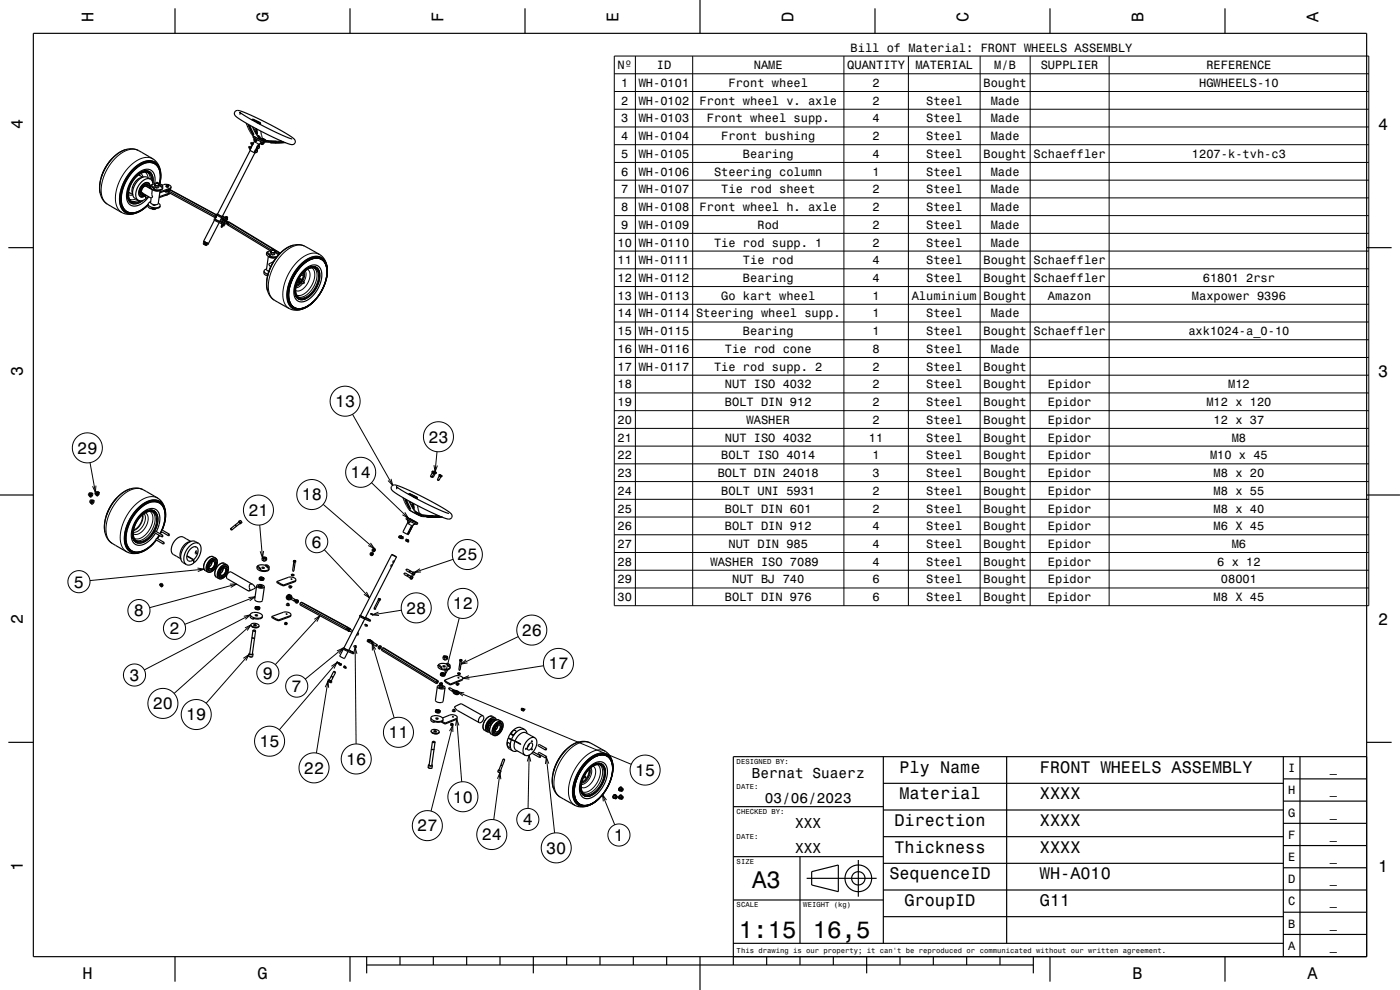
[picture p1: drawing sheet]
<svg xmlns="http://www.w3.org/2000/svg" width="420mm" height="297mm" viewBox="0 0 420 297" stroke-linecap="round" stroke-linejoin="round" font-family="sans-serif">
<defs><g id="words">
<g font-size="7.2">
<text x="225.7" y="266.3">A3</text>
<text x="221.7" y="281.3">1:15</text>
<text x="243.8" y="281.3">16,5</text>
</g>
<g font-size="5">
<text x="28.1" y="6.5" transform="rotate(-90 28.1 6.5)">H</text>
<text x="80.6" y="6.5" transform="rotate(-90 80.6 6.5)">G</text>
<text x="133.1" y="6.5" transform="rotate(-90 133.1 6.5)">F</text>
<text x="185.6" y="6.5" transform="rotate(-90 185.6 6.5)">E</text>
<text x="238.1" y="6.5" transform="rotate(-90 238.1 6.5)">D</text>
<text x="290.6" y="6.5" transform="rotate(-90 290.6 6.5)">C</text>
<text x="343.1" y="6.5" transform="rotate(-90 343.1 6.5)">B</text>
<text x="395.6" y="6.5" transform="rotate(-90 395.6 6.5)">A</text>
<text x="6.8" y="38.7" transform="rotate(-90 6.8 38.7)">4</text>
<text x="413.5" y="39">4</text>
<text x="6.8" y="112.9" transform="rotate(-90 6.8 112.9)">3</text>
<text x="413.5" y="113.2">3</text>
<text x="100.5" y="122.1">13</text>
<text x="23.2" y="136.1">29</text>
<text x="128.5" y="132.8">23</text>
<text x="105.2" y="143.4">14</text>
<text x="74.5" y="154.8">21</text>
<text x="90.5" y="150.1">18</text>
<text x="93.5" y="164.3">6</text>
<text x="137.2" y="168.1">25</text>
<text x="22.2" y="176.3">5</text>
<text x="40.2" y="184.9">8</text>
<text x="121.8" y="184.1">28</text>
<text x="135.8" y="182.8">12</text>
<text x="6.8" y="187.1" transform="rotate(-90 6.8 187.1)">2</text>
<text x="50.8" y="190.3">2</text>
<text x="156.5" y="190.8">26</text>
<text x="413.5" y="187.4">2</text>
<text x="78.8" y="203.6">9</text>
<text x="164.5" y="200.8">17</text>
<text x="38.8" y="204.3">3</text>
<text x="87.5" y="207.6">7</text>
<text x="45.8" y="212.8">20</text>
<text x="55.8" y="216.1">19</text>
<text x="116.5" y="221.4">11</text>
<text x="77.8" y="224.1">15</text>
<text x="91.2" y="232.1">22</text>
<text x="103.8" y="229.4">16</text>
<text x="190.5" y="232.8">15</text>
<text x="269.9" y="231.8">Ply Name</text>
<text x="312" y="231.8">FRONT WHEELS ASSEMBLY</text>
<text x="269.9" y="239.8">Material</text>
<text x="312" y="239.8">XXXX</text>
<text x="135.8" y="240.8">10</text>
<text x="125.2" y="249.4">27</text>
<text x="156.8" y="247.6">4</text>
<text x="268.3" y="247.8">Direction</text>
<text x="312" y="247.8">XXXX</text>
<text x="144.5" y="252.1">24</text>
<text x="163.8" y="256.1">30</text>
<text x="184.2" y="252.3">1</text>
<text x="268.3" y="255.8">Thickness</text>
<text x="312" y="255.8">XXXX</text>
<text x="6.8" y="261.3" transform="rotate(-90 6.8 261.3)">1</text>
<text x="266.8" y="263.8">SequenceID</text>
<text x="312" y="263.8">WH-A010</text>
<text x="413.5" y="261.6">1</text>
<text x="271.4" y="271.8">GroupID</text>
<text x="312" y="271.8">G11</text>
<text x="24.7" y="293.8">H</text>
<text x="77.2" y="293.8">G</text>
<text x="339.7" y="293.8">B</text>
<text x="392.2" y="293.8">A</text>
</g>
<g font-size="4.3">
<text x="225.6" y="233.5">Bernat Suaerz</text>
<text x="229.5" y="241">03/06/2023</text>
<text x="238.6" y="248.5">XXX</text>
<text x="238.6" y="256">XXX</text>
</g>
<g font-size="3.6">
<text x="255.2" y="15.5">Bill of Material: FRONT WHEELS ASSEMBLY</text>
<text x="185.3" y="20.8">Nº</text>
<text x="197" y="20.8">ID</text>
<text x="226.2" y="20.8">NAME</text>
<text x="254.2" y="20.8">QUANTITY</text>
<text x="274.6" y="20.8">MATERIAL</text>
<text x="298.3" y="20.8">M/B</text>
<text x="312.2" y="20.8">SUPPLIER</text>
<text x="361.9" y="20.8">REFERENCE</text>
<text x="186.4" y="26.1">1</text>
<text x="191.6" y="26.1">WH-0101</text>
<text x="218.6" y="26.1">Front wheel</text>
<text x="261.8" y="26.1">2</text>
<text x="295" y="26.1">Bought</text>
<text x="359.8" y="26.1">HGWHEELS-10</text>
<text x="186.4" y="31.4">2</text>
<text x="191.6" y="31.4">WH-0102</text>
<text x="209.9" y="31.4">Front wheel v. axle</text>
<text x="261.8" y="31.4">2</text>
<text x="277.9" y="31.4">Steel</text>
<text x="297.2" y="31.4">Made</text>
<text x="186.4" y="36.7">3</text>
<text x="191.6" y="36.7">WH-0103</text>
<text x="212.1" y="36.7">Front wheel supp.</text>
<text x="261.8" y="36.7">4</text>
<text x="277.9" y="36.7">Steel</text>
<text x="297.2" y="36.7">Made</text>
<text x="186.4" y="42.1">4</text>
<text x="186.4" y="47.4">5</text>
<text x="191.6" y="42.1">WH-0104</text>
<text x="191.6" y="47.4">WH-0105</text>
<text x="216.4" y="42.1">Front bushing</text>
<text x="222.9" y="47.4">Bearing</text>
<text x="261.8" y="42.1">2</text>
<text x="261.8" y="47.4">4</text>
<text x="277.9" y="42.1">Steel</text>
<text x="277.9" y="47.4">Steel</text>
<text x="295" y="47.4">Bought</text>
<text x="297.2" y="42.1">Made</text>
<text x="310.1" y="47.4">Schaeffler</text>
<text x="357.6" y="47.4">1207-k-tvh-c3</text>
<text x="186.4" y="52.7">6</text>
<text x="191.6" y="52.7">WH-0106</text>
<text x="214.2" y="52.7">Steering column</text>
<text x="261.8" y="52.7">1</text>
<text x="277.9" y="52.7">Steel</text>
<text x="297.2" y="52.7">Made</text>
<text x="186.4" y="58">7</text>
<text x="191.6" y="58">WH-0107</text>
<text x="216.4" y="58">Tie rod sheet</text>
<text x="261.8" y="58">2</text>
<text x="277.9" y="58">Steel</text>
<text x="297.2" y="58">Made</text>
<text x="186.4" y="63.3">8</text>
<text x="191.6" y="63.3">WH-0108</text>
<text x="209.9" y="63.3">Front wheel h. axle</text>
<text x="261.8" y="63.3">2</text>
<text x="277.9" y="63.3">Steel</text>
<text x="297.2" y="63.3">Made</text>
<text x="186.4" y="68.7">9</text>
<text x="191.6" y="68.7">WH-0109</text>
<text x="227.2" y="68.7">Rod</text>
<text x="261.8" y="68.7">2</text>
<text x="277.9" y="68.7">Steel</text>
<text x="297.2" y="68.7">Made</text>
<text x="185.3" y="74">10</text>
<text x="191.6" y="74">WH-0110</text>
<text x="214.2" y="74">Tie rod supp. 1</text>
<text x="261.8" y="74">2</text>
<text x="277.9" y="74">Steel</text>
<text x="297.2" y="74">Made</text>
<text x="185.3" y="79.3">11</text>
<text x="191.6" y="79.3">WH-0111</text>
<text x="222.9" y="79.3">Tie rod</text>
<text x="261.8" y="79.3">4</text>
<text x="277.9" y="79.3">Steel</text>
<text x="295" y="79.3">Bought</text>
<text x="310.1" y="79.3">Schaeffler</text>
<text x="185.3" y="84.6">12</text>
<text x="185.3" y="89.9">13</text>
<text x="191.6" y="84.6">WH-0112</text>
<text x="191.6" y="89.9">WH-0113</text>
<text x="216.4" y="89.9">Go kart wheel</text>
<text x="222.9" y="84.6">Bearing</text>
<text x="261.8" y="84.6">4</text>
<text x="261.8" y="89.9">1</text>
<text x="273.5" y="89.9">Aluminium</text>
<text x="277.9" y="84.6">Steel</text>
<text x="295" y="84.6">Bought</text>
<text x="295" y="89.9">Bought</text>
<text x="310.1" y="84.6">Schaeffler</text>
<text x="314.4" y="89.9">Amazon</text>
<text x="357.6" y="89.9">Maxpower 9396</text>
<text x="360.8" y="84.6">61801 2rsr</text>
<text x="185.3" y="95.2">14</text>
<text x="191.6" y="95.2">WH-0114</text>
<text x="208.8" y="95.2">Steering wheel supp.</text>
<text x="261.8" y="95.2">1</text>
<text x="277.9" y="95.2">Steel</text>
<text x="297.2" y="95.2">Made</text>
<text x="185.3" y="100.6">15</text>
<text x="191.6" y="100.6">WH-0115</text>
<text x="222.9" y="100.6">Bearing</text>
<text x="261.8" y="100.6">1</text>
<text x="277.9" y="100.6">Steel</text>
<text x="295" y="100.6">Bought</text>
<text x="310.1" y="100.6">Schaeffler</text>
<text x="356.5" y="100.6">axk1024-a_0-10</text>
<text x="185.3" y="105.9">16</text>
<text x="191.6" y="105.9">WH-0116</text>
<text x="217.5" y="105.9">Tie rod cone</text>
<text x="261.8" y="105.9">8</text>
<text x="277.9" y="105.9">Steel</text>
<text x="297.2" y="105.9">Made</text>
<text x="185.3" y="111.2">17</text>
<text x="191.6" y="111.2">WH-0117</text>
<text x="214.2" y="111.2">Tie rod supp. 2</text>
<text x="261.8" y="111.2">2</text>
<text x="277.9" y="111.2">Steel</text>
<text x="295" y="111.2">Bought</text>
<text x="185.3" y="116.5">18</text>
<text x="217.5" y="116.5">NUT ISO 4032</text>
<text x="261.8" y="116.5">2</text>
<text x="277.9" y="116.5">Steel</text>
<text x="295" y="116.5">Bought</text>
<text x="314.4" y="116.5">Epidor</text>
<text x="368.4" y="116.5">M12</text>
<text x="185.3" y="121.8">19</text>
<text x="217.5" y="121.8">BOLT DIN 912</text>
<text x="261.8" y="121.8">2</text>
<text x="277.9" y="121.8">Steel</text>
<text x="295" y="121.8">Bought</text>
<text x="314.4" y="121.8">Epidor</text>
<text x="361.9" y="121.8">M12 x 120</text>
<text x="185.3" y="127.2">20</text>
<text x="224" y="127.2">WASHER</text>
<text x="261.8" y="127.2">2</text>
<text x="277.9" y="127.2">Steel</text>
<text x="295" y="127.2">Bought</text>
<text x="314.4" y="127.2">Epidor</text>
<text x="364.1" y="127.2">12 x 37</text>
<text x="185.3" y="132.5">21</text>
<text x="185.3" y="137.8">22</text>
<text x="216.4" y="137.8">BOLT ISO 4014</text>
<text x="217.5" y="132.5">NUT ISO 4032</text>
<text x="260.7" y="132.5">11</text>
<text x="261.8" y="137.8">1</text>
<text x="277.9" y="132.5">Steel</text>
<text x="277.9" y="137.8">Steel</text>
<text x="295" y="132.5">Bought</text>
<text x="295" y="137.8">Bought</text>
<text x="314.4" y="132.5">Epidor</text>
<text x="314.4" y="137.8">Epidor</text>
<text x="363" y="137.8">M10 x 45</text>
<text x="369.5" y="132.5">M8</text>
<text x="185.3" y="143.1">23</text>
<text x="215.3" y="143.1">BOLT DIN 24018</text>
<text x="261.8" y="143.1">3</text>
<text x="277.9" y="143.1">Steel</text>
<text x="295" y="143.1">Bought</text>
<text x="314.4" y="143.1">Epidor</text>
<text x="364.1" y="143.1">M8 x 20</text>
<text x="185.3" y="148.4">24</text>
<text x="216.4" y="148.4">BOLT UNI 5931</text>
<text x="261.8" y="148.4">2</text>
<text x="277.9" y="148.4">Steel</text>
<text x="295" y="148.4">Bought</text>
<text x="314.4" y="148.4">Epidor</text>
<text x="364.1" y="148.4">M8 x 55</text>
<text x="185.3" y="153.8">25</text>
<text x="217.5" y="153.8">BOLT DIN 601</text>
<text x="261.8" y="153.8">2</text>
<text x="277.9" y="153.8">Steel</text>
<text x="295" y="153.8">Bought</text>
<text x="314.4" y="153.8">Epidor</text>
<text x="364.1" y="153.8">M8 x 40</text>
<text x="185.3" y="159.1">26</text>
<text x="217.5" y="159.1">BOLT DIN 912</text>
<text x="261.8" y="159.1">4</text>
<text x="277.9" y="159.1">Steel</text>
<text x="295" y="159.1">Bought</text>
<text x="314.4" y="159.1">Epidor</text>
<text x="364.1" y="159.1">M6 X 45</text>
<text x="185.3" y="164.4">27</text>
<text x="218.6" y="164.4">NUT DIN 985</text>
<text x="261.8" y="164.4">4</text>
<text x="277.9" y="164.4">Steel</text>
<text x="295" y="164.4">Bought</text>
<text x="314.4" y="164.4">Epidor</text>
<text x="369.5" y="164.4">M6</text>
<text x="185.3" y="169.7">28</text>
<text x="213.1" y="169.7">WASHER ISO 7089</text>
<text x="261.8" y="169.7">4</text>
<text x="277.9" y="169.7">Steel</text>
<text x="295" y="169.7">Bought</text>
<text x="314.4" y="169.7">Epidor</text>
<text x="365.2" y="169.7">6 x 12</text>
<text x="185.3" y="175">29</text>
<text x="219.6" y="175">NUT BJ 740</text>
<text x="261.8" y="175">6</text>
<text x="277.9" y="175">Steel</text>
<text x="295" y="175">Bought</text>
<text x="314.4" y="175">Epidor</text>
<text x="366.3" y="175">08001</text>
<text x="185.3" y="180.4">30</text>
<text x="217.5" y="180.4">BOLT DIN 976</text>
<text x="261.8" y="180.4">6</text>
<text x="277.9" y="180.4">Steel</text>
<text x="295" y="180.4">Bought</text>
<text x="314.4" y="180.4">Epidor</text>
<text x="364.1" y="180.4">M8 X 45</text>
<text x="386.4" y="231.6">I</text>
<text x="398.9" y="231.6">_</text>
<text x="386.4" y="238.3">H</text>
<text x="398.9" y="238.3">_</text>
<text x="386.4" y="245">G</text>
<text x="398.9" y="245">_</text>
<text x="386.4" y="251.6">F</text>
<text x="398.9" y="251.6">_</text>
<text x="386.4" y="258.3">E</text>
<text x="398.9" y="258.3">_</text>
<text x="386.4" y="265">D</text>
<text x="398.9" y="265">_</text>
<text x="386.4" y="271.6">C</text>
<text x="398.9" y="271.6">_</text>
<text x="386.4" y="278.3">B</text>
<text x="398.9" y="278.3">_</text>
<text x="386.4" y="285">A</text>
<text x="398.9" y="285">_</text>
</g>
<g font-size="2.2">
<text x="221" y="229.1">DESIGNED BY:</text>
<text x="221" y="236.6">DATE:</text>
<text x="221" y="244.1">CHECKED BY:</text>
<text x="221" y="251.6">DATE:</text>
<text x="221" y="259.1">SIZE</text>
<text x="221" y="272.1">SCALE</text>
<text x="241" y="272.1">WEIGHT (kg)</text>
<text x="221" y="285.8">This drawing is our property; it can't be reproduced or communicated without our written agreement.</text>
</g>
</g></defs>
<g fill="none" stroke="#000" stroke-width=".3">
<path d="M184.3 16.8h226.3v164.9h-226.3zM190.6 16.8v164.9M207.8 16.8v164.9M253.2 16.8v164.9M272.5 16.8v164.9M294 16.8v164.9M309.1 16.8v164.9M332.7 16.8v164.9M74.5 37.5l.1 .1M74.6 37.6h.1M74.6 37.6l1.2 2.7M74.6 37.6l1.3 2.7"/>
<path d="M74.9 37.6h-.3M75.5 35.9l.2 .1M75.5 35.9h.1M75.7 36h.1M75.9 36h-.2M75.9 36l2.1 1M75.9 36v.1M75.9 35.8l-.2 .2M75.9 35.8l2.1 1M75.9 35.8v.2M75.9 35.7l-.4 .2M75.9 35.7l2.1 1"/>
<path d="M75.9 35.7v.1M76.7 39.6l-.1 .2M76.8 38.9v-.3l.1 1.4M76.8 38.6l.2 1.5h.2M76.9 36.7l1.1 .5M76.9 40h.1M77 38.7l.1 1.4M77.1 38.7l.1 1.4M78 37.2h.1M78 37.2l-.1 .1M78 36.8l.1 .2M78 36.8v.2"/>
<path d="M78 37l.1 .1M78 37v.2M78 36.7l.2 .3M78 36.7v.1M78.1 37.3h.1M78.1 37.1h.1M78.2 37.1l-.1 .2M78.2 37h.1M78.2 37v.1M78.2 37.1h.1M184.3 22.1h226.3M184.3 27.5h226.3"/>
<path d="M184.3 32.8h226.3M184.3 38.1h226.3M38.5 58.4l1.3 .1M38.6 57.9h.4M40.7 59.7l-1 .2-.8-.1M41.5 45.1l-1-.3h-1.1l-2.6 .9-2.4 2-2.1 2.7-1.4 3.4-.6 3.3 .5 2.5 .6 .9 .8 .7M41.8 52.3l.2 .4M42.2 52.1l.7 1M42.7 57.9l.2 .1M43.5 51.6l.6 .7 .3 1M43.9 55.8l.1 .2M44.1 56a1.1 1.1 0 0 0-1.6 1.1 .63 .63 0 0 0 .4 1"/>
<path d="M44.3 51.8l.5 .7 .3 1.2M44.5 51.9a2.43 2.43 0 0 1 1 2.2M44.8 51.5a4.3 4.3 0 0 0-4.9 2.3l-.6 1.1a4.8 4.8 0 0 0 0 5.9l.1 .1a4.3 4.3 0 0 1-.4-5.3l.7-1.4a4.7 4.7 0 0 1 5-2.7h.1M44.9 56.5a1.16 1.16 0 0 0-.4-1.6 1.16 1.16 0 0 0-1.6 .4 2.52 2.52 0 0 0-.7 3.7h.8l.7-.5M45.7 54.4a2.3 2.3 0 0 0-1.2-2.6 2.3 2.3 0 0 0-2.8 .5 7 7 0 0 0-2.8 7.6 2.24 2.24 0 0 0 3.4 .4M45.9 54.9a2.6 2.6 0 0 0-2.2-3.6 7.3 7.3 0 0 0-5.1 8.7 2.47 2.47 0 0 0 4.1 .3l.2-.2M45.9 47.7l-.9-.4-1.2-.1-1.4 .3-1.2 .6-2.6 2.1-2 2.8-1.5 3.3-.5 3.3 .5 2.5 .7 1 .8 .7M49.3 57.4l.2 .1M49.9 55.5l.3 .2 .4-.1M50 55.4l.5 .1-.2 .1zM50.7 57.9v.3M50.9 56.5v.3"/>
<path d="M75.7 40.6l4.1 2M75.8 40.2v.1M75.8 40.3h.1M75.9 40.3h.1M76.2 40.3h-.3M76.3 42.5l1.3 .7M77 40.2l-.1 .1M77.1 40.1h.1M77.2 40.1h-.1M77.7 41.2l-.1 .1M77.8 41.5l.1-.2 .8 .4M77.8 43.3h.1"/>
<path d="M77.9 41.2l.8 .5M79.2 42.1v.2M79.6 42.2l-.1 .2M79.9 42.2v.2M81.2 42.7v.1M81.2 42.8h.1M81.6 42.3v.3M85.4 42.8h-4.2M85.4 42.8h.1M85.4 42.8l-3 .1M184.3 43.4h226.3M184.3 48.7h226.3"/>
<path d="M184.3 54h226.3M184.3 59.4h226.3M38 63.9h.5M39.2 63.9h-.5M41.4 60.1l-1.2 .4-.9-.2M42 60.3a2.47 2.47 0 0 1-2.5 .2M45.5 62.4a.78 .78 0 0 0 1.2 .2M61.4 72.8l.6 .4zM65.8 66.4l-.2 .3M66.4 65.4v.1M66.5 64.9l-.1 .3M67 66.2l-.1 .3"/>
<path d="M67.1 66l.3 .3 .4 .1v-.2M67.1 66h.1M67.3 66l.4 .2M67.3 66h.1M67.4 67.1l-.2 .3M67.7 66.2h.1M67.7 65l.6 .3M67.7 65l.6 .2zM68.1 65.6l-.1 .3M91.4 73.8l-1-.3h-1.1l-2.3 .9-2.6 2.1-2 2.8-1.3 3.2-.6 3.3 .5 2.7 .5 .9 .8 .7M95.9 76.4l-1.1-.4-1-.1-2.6 1-2.5 2.1-2 2.8-1.4 3.4-.5 3.1 .5 2.7 .7 1 .8 .6M184.3 64.7h226.3"/>
<path d="M184.3 70h226.3M184.3 75.3h226.3M80.3 82.5v.1M86.5 85.8h.1M86.8 85.8h.1M88.5 87.7l.3 1.2 .7 .8M89.8 83.3l-.2 .5M89.9 83.2l-.4 .7M90 84.8l-1.1 .7M90.1 84.9l-1.2 .8M90.4 84.9l-.7 .7-.9 .3M90.8 85l-1.1 1-1 .3"/>
<path d="M90.9 81.9l.1 .2M91 82.7l-.5 1.3M91 81.5a3.1 3.1 0 0 1 4.2-1 5.9 5.9 0 0 1-.9 6.9 4.1 4.1 0 0 1-4.7 2.3 4.3 4.3 0 0 1-.5-5.4l.9-1.5zM91.1 81.7l.1 .5M91.1 81.6a2.73 2.73 0 0 1 4.1-.7 6.3 6.3 0 0 1-1.6 7 3.2 3.2 0 0 1-4.1 1.3 5.1 5.1 0 0 1 .4-6zM91.2 82.7l-.5 1.3M91.3 81.5l.1 1.3-.6 1.5M91.6 81.3a3.3 3.3 0 0 1-.5 3.3M92.2 80.8a3.1 3.1 0 0 1 .1 4.2 3.2 3.2 0 0 1-3.6 2.2M93.6 80.4a4.3 4.3 0 0 1-.2 5.4 4.2 4.2 0 0 1-4.4 2.7M94.3 80.4a4.8 4.8 0 0 1-.2 5.7 4.7 4.7 0 0 1-4.6 3M94.5 80.5a3.9 3.9 0 0 1 .5 4.9 5.4 5.4 0 0 1-4.9 4l-.4-.2"/>
<path d="M94.8 80.2a2.43 2.43 0 0 0-2.2 .1M94.8 80.2a4.2 4.2 0 0 0-4.7 2.3l-1 1.7a4.3 4.3 0 0 0 .5 5.5M184.3 80.6h226.3M184.3 86h226.3M184.3 91.3h226.3M184.3 96.6h226.3M184.3 101.9h226.3M184.3 107.2h226.3M184.3 112.6h226.3M184.3 117.9h226.3M27 138.8l1.6 8.9M105.8 124.3l12 21.3"/>
<path d="M130.2 139.6l.3 1.9 .7-1.8M131.1 135.5l-.6 6M184.3 123.2h226.3M184.3 128.5h226.3M184.3 133.8h226.3M184.3 139.2h226.3M28.8 145.7l-.2 2-.8-1.8M42.2 154.7a3.3 3.3 0 0 1 4.4-1.1 5.7 5.7 0 0 1-.8 6.6 4.4 4.4 0 0 1-4.9 2.5 4.2 4.2 0 0 1-.5-5.4zM42.3 154.8a2.98 2.98 0 0 1 4.2-.9 5.9 5.9 0 0 1-1.4 6.9 3.4 3.4 0 0 1-4.3 1.5 5 5 0 0 1 .4-6.2zM42.7 154.5a4.6 4.6 0 0 1-2.6 4.5M42.9 154.4a4.8 4.8 0 0 1-2.9 4.8M42.9 146.9l-1-.3-1.1-.1-2.4 .9-2.6 2-2.1 3-1.4 3.2-.5 3 .5 2.8 .6 1 .7 .6"/>
<path d="M43.2 154.1a4.3 4.3 0 0 1-2.2 5.4l-1 .2M43.6 153.8a3 3 0 0 1 .2 4.2 3.2 3.2 0 0 1-3.8 2.1M45 153.4a4.1 4.1 0 0 1 0 5.1 4.4 4.4 0 0 1-4.7 3M45.7 153.5a4.8 4.8 0 0 1-.4 6 4.5 4.5 0 0 1-4.5 2.6M45.9 153.6a3.9 3.9 0 0 1 .5 4.9 5.4 5.4 0 0 1-5 3.9l-.4-.2M47.4 149.5l-1-.4-1-.1-1.4 .2-1.4 .7-2.6 2.1-2 2.7-1.5 3.4-.4 3.3 .5 2.6 .6 .9 .9 .7M71.7 156.6l.3 .2v.2M71.7 156.6l.3 .4M71.9 156.2l.4 .2 .2 .5M77.9 157.5l.8 9.8M96.9 151.3l15.4 13.2M111.5 144.8l11 10.6"/>
<path d="M117.3 143.7l.5 1.9-1.4-1.4M121.4 153.7l1.1 1.7-1.8-1M121.6 149.9v.1M121.6 149.9h.1M121.6 150l1.3 2.6M121.6 149.9l.1 .1M121.7 150l1.2 2.6M122 150h-.3M122.2 156.9l1.3 .8M122.6 148.2l.1 .1M122.6 148.2l-.1 .1M122.7 148.3v.1"/>
<path d="M122.8 152.9l4 2.1M122.8 152.6h.1M122.9 152.6h.1M122.9 148.4h-.2M122.9 148.4l2.2 1M122.9 148.4v.1M122.9 148.2l-.2 .1M122.9 148.2l2.1 1M122.9 148.2v.2M123 148.1l-.4 .1M123 148.1l2.1 1M123 148.1l-.1 .1"/>
<path d="M123.2 152.6h-.3M123.8 152l-.2 .1M123.8 157.8h.1M123.9 151.2l-.1-.3 .1 1.4M123.9 151l.1 1.4 .3 .1M123.9 149.1l1.1 .5M124 151l.1 1.5M124.1 152.5l-.2 .2M124.1 151.1l.2 1.4M124.1 152.5h.1M124.3 152.5h-.2M124.7 153.5l1.9 1"/>
<path d="M124.7 153.5l-.1 .2M124.8 153.6l1.6 .9M124.9 153.7l-.1 .2M125 149.6h.1M125 149.2l.1 .2M125.1 149.4l.1 .1M125.1 149.4l-.1 .2M125.1 149.1l.1 .2M125.1 149.1l-.1 .1M125.1 149.6h.1M125.1 149.6v.1M125.1 149.4h.1"/>
<path d="M125.2 149.5l-.1 .1M125.2 149.3h.1M125.2 149.3v.1M125.2 149.4v.1M126.2 154.4v.2M126.6 154.5v.2M126.9 154.6v.2M128.2 155v.2M128.2 155.2h.1M128.6 154.7v.2M132.4 155.1h.1M132.4 155.1l-4.2 .1"/>
<path d="M132.5 155.1h.1M132.5 155.1l-3.1 .1M184.3 155.1h226.3M184.3 144.5h226.3M184.3 149.8h226.3M40.8 162.7a4.1 4.1 0 0 1-.5-5.2l.7-1.3a4.8 4.8 0 0 1 5.1-3l.1 .1a4.3 4.3 0 0 0-4.8 2.3l-.8 1.3a4.7 4.7 0 0 0 .1 5.7l.2 .1M59.2 170.4l2 .3-1.9 .8M61.2 170.7l-34.2 3.5M63 168.1a1.22 1.22 0 0 1 1.7-.6 1.22 1.22 0 0 1 .4 1.8 2.52 2.52 0 0 1-2.8 2.2 2.52 2.52 0 0 1 .7-3.4zM63.3 168.7a.71 .71 0 0 1 1-.1 .71 .71 0 0 1 0 1.1 .96 .96 0 0 1-1.6 .7 1.73 1.73 0 0 1 .6-1.7zM63.6 168.5v.1a1.78 1.78 0 0 1-.9 1.5M64 167a2.72 2.72 0 0 0-2.9 2.7l.1 1 .4 .5"/>
<path d="M64.1 168.5a1.38 1.38 0 0 1-1.2 2.1M64.7 167.4a2.85 2.85 0 0 0-2.9 3.2l.5 1M66.3 170a1.22 1.22 0 0 1 1.8-.5 1.22 1.22 0 0 1 .3 1.8 2.52 2.52 0 0 1-2.7 2.2 2.52 2.52 0 0 1 .6-3.5zM66.6 170.7a.71 .71 0 0 1 1.1-.1 .71 .71 0 0 1-.1 1.1 .96 .96 0 0 1-1.5 .7 1.72 1.72 0 0 1 .5-1.7zM66.9 170.5v.1a1.8 1.8 0 0 1-.9 1.5M67.3 169a2.85 2.85 0 0 0-2.9 3.1l.5 1.1M67.5 170.5a1.38 1.38 0 0 1-1.3 2.1M68 169.4a2.82 2.82 0 0 0-2.9 2.9l.1 .8 .4 .5M69 175.2h2l-1.8 1M71 175.2l-26.1 7.1M74.5 179.3l2-.3-1.6 1.2M76.5 179l-21.1 8.3"/>
<path d="M77.8 173.7a.9 .9 0 0 0 1.3 .2M77.8 173.4a.91 .91 0 0 0 1.4 .2M77.9 173.3a.81 .81 0 0 1 1.2 .4 .88 .88 0 0 1-1.3-.3zM78.1 173.4l.3-.1 .5 .2-.4 .2zM78.1 173.5l.3-.2 .5 .3M78.2 173.6l.5 .1M79.1 165.3l-.4 2-.6-1.9M86.1 179.7l.2 .2M86.9 178.8l-.5 .1 .5 .1M86.9 178.9h-.5M88.1 168.3l.2 .2 .4-.1M88.1 168.2l.6 .1-.3 .1z"/>
<path d="M88.4 174.3l-.1 .3M97.3 164.9l13.6 14.4M109.9 177.6l1 1.7-1.7-1M111.1 162.9l1.2 1.6-1.8-.8M113.5 180l.4 .1M113.6 179.6l.6 .3M113.6 179.5l.5 .3zM126 170.6l-1.7 1.1 2-.1M135.9 167.8l-11.6 3.9M184.3 160.4h226.3M184.3 165.7h226.3M184.3 171.1h226.3"/>
<path d="M184.3 176.4h226.3M73 197.5l1.7-1.1-.9 1.8M73.1 184.9l2-.4-1.5 1.3M73.5 188.4l1.8-.9-1.1 1.7M74.6 196.7a.78 .78 0 0 0 1.2 .2M74.7 196.4l-12.9 14.6M75.1 184.5l-31.8 16.5M75.3 187.5l-23.1 20.5M76.5 182.5a.91 .91 0 0 0 1.4 .2M76.6 182.2a.91 .91 0 0 0 1.3 .2M76.7 182.1a.79 .79 0 0 1 1.2 .4 .75 .75 0 0 1-1.2-.4zM76.8 182.2l.4-.1 .5 .2-.5 .2z"/>
<path d="M76.9 182.3l.3-.2 .4 .3M77 182.4l.5 .1M86.9 184.8v.3M94.3 185.8l1.7-1.1-.9 1.8M96 184.7l-13.4 14.7M99.4 199.9l1.7-1.1-.9 1.8M101.1 198.8l-17.3 20.1M101.1 195.3l1.8-.8-1.2 1.6M102.9 194.5l-11.3 9.2M104.4 195.1l-.1 .3M106 195.8l-.1 .3M106.5 194.2l.3 29"/>
<path d="M107.1 196.1l-.6-1.9-.5 1.9M107.2 189.9v.1M109.4 185.3l-.1 .3M110.6 192.2l-.1 .4M110.6 192.1l.9 .3zM111 186.1l-.1 .3M111.7 193.1l6.6 22.3M112.7 194.8l-1-1.7v2M113.5 183.6l-1.8 .8 2 .3M120.4 183.1l-8.7 1.3M137.8 185.4l-4.3 17.1M137.9 198l.3 .2 .4-.1"/>
<path d="M138 197.9l.5 .1-.2 .1zM139.8 197.9l-1.5 1.3 2-.3M155.5 191l-17.2 8.2M163.1 199.7l-24.3 3.8M97.6 206.2l.8-1.9 .2 2M98.4 204.3l-3.5 21.6M98.8 204l.6 .3zM130.6 213.4a.91 .91 0 0 0 1.4 .2M130.7 213.2a.91 .91 0 0 0 1.3 .2M130.8 213a.79 .79 0 0 1 1.2 .5 .75 .75 0 0 1-1.2-.5zM131 213.2l.3-.1 .5 .2-.5 .2zM131 213.2l.3-.1 .5 .2"/>
<path d="M131.1 213.4h.5M132.1 202.4a.9 .9 0 0 0 1.4 .2M132.1 202.1a.91 .91 0 0 0 1.4 .2M132.3 202a.79 .79 0 0 1 1.2 .4 .75 .75 0 0 1-1.2-.4zM132.4 202.1h.6l.3 .2-.5 .1zM132.4 202.2l.4-.2 .4 .3M132.5 202.3l.6 .1M133.5 200.5v2l1-1.8M134.9 219.3l.9-1.7 .1 2M135.8 217.6l-6.5 25.7M136.4 207.9v.3M136.6 207.4l.6 .1 .2 .2-.7 .1z"/>
<path d="M136.7 207.5l.5 .1M136.7 207.5l.5 .1zM136.8 215.6v.3M137 215.8l1.5 18.7M137.3 207.6l52.1 21.7M137.7 217.6l-.7-1.8-.3 1.9M138.5 203.9l-.1 .2M139.3 207.9l-2-.3 1.6 1.2M140.7 202.7l-1.9 .8 2 .2M147.3 216.4v.1a1.82 1.82 0 0 1-.8 1.5M147.7 214.9a2.86 2.86 0 0 0-2.8 3l.1 .7 .4 .5M147.9 216.4l.1 .1"/>
<path d="M148.1 216.5a1.34 1.34 0 0 0-1.6 1.6l.4 .4h-.2M148.4 215.3a2.74 2.74 0 0 0-2.8 2.8l.1 .9 .4 .5M148.8 217a1.15 1.15 0 0 1 1.6-.5 1.15 1.15 0 0 1 .5 1.6 2.6 2.6 0 0 1-2.8 2.5 2.58 2.58 0 0 1 .7-3.6zM148.9 216a1.19 1.19 0 0 0-1.2-.7 1.19 1.19 0 0 0-1 .8 2.34 2.34 0 0 0-.4 3.4h.6M149.1 217.7a.62 .62 0 0 1 .9-.1 .62 .62 0 0 1 .1 .9 1.02 1.02 0 0 1-1.6 .9 1.66 1.66 0 0 1 .6-1.7zM149.4 217.6l-.3 .8-.6 .7M149.7 216a2.85 2.85 0 0 0-2.8 3.1l.1 .7 .4 .4M149.9 217.5a1.39 1.39 0 0 1-1.2 2.1M150.4 216.4a2.86 2.86 0 0 0-2.8 3l.1 .7 .4 .5M153.6 219.5l-.2 .7M128.4 230.1a.78 .78 0 0 0 1.2 .2M149.2 233.6l.8-1.8 .3 2"/>
<path d="M149.3 231.4l.8 .3M149.7 231l.5 .3zM150 231.8l-1.9 14.1M152.4 222.7l-.2 .7M158.2 228.4l.5-1.9 .5 2M158.7 226.5l-.3 16M163.9 227.2l2.5 22.7M164.6 229.1l-.7-1.9-.3 2M172.1 234.9h.1M172.5 234.9h.1M174.1 236.7l.4 1.2 .7 .8M175.5 233.1v.1"/>
<path d="M175.5 232.4l-.2 .4M175.6 232.2l-.4 .8M175.6 233l.2 .1-.3 .3zM175.7 233l-.2 .4M176.6 230.9a3.5 3.5 0 0 1-2 3.6M176.7 230.5a3.1 3.1 0 0 1 4.2-1 5.9 5.9 0 0 1-.9 6.9 4.1 4.1 0 0 1-4.7 2.3 4.3 4.3 0 0 1-.5-5.4l.9-1.5zM176.8 230.7a3.6 3.6 0 0 1-2.3 4M176.8 230.7a2.74 2.74 0 0 1 4.1-.7 6.3 6.3 0 0 1-1.6 6.9 3.2 3.2 0 0 1-4.1 1.4 5.1 5.1 0 0 1 .4-6.1zM176.9 230.6a3.8 3.8 0 0 1-2.4 4.4M177.1 222.9l-1-.3h-1.1l-2.5 .9-2.4 2.1-2 2.7-1.4 3.2-.5 3.3 .5 2.7 .5 .9 .8 .7M177.3 230.3a4.1 4.1 0 0 1-2.9 5.1M177.9 229.8a3.1 3.1 0 0 1 .1 4.2 3.2 3.2 0 0 1-3.6 2.2"/>
<path d="M179.3 229.4a4.3 4.3 0 0 1-.2 5.4 4.2 4.2 0 0 1-4.4 2.7M180 229.5a4.8 4.8 0 0 1-.4 5.9 4.5 4.5 0 0 1-4.4 2.7M180.2 229.6a3.9 3.9 0 0 1 .4 4.8 5.4 5.4 0 0 1-4.8 4l-.4-.1M180.5 229.2a2.42 2.42 0 0 0-2.2 .1M180.5 229.2a4.2 4.2 0 0 0-4.7 2.3l-1 1.8a4.3 4.3 0 0 0 .4 5.4M180.7 238.4l3.7 9M181.6 225.4l-1.1-.4h-1l-2.6 .9-2.5 2.2-2 2.8-1.4 3.4-.5 3 .5 2.7 .7 1 .8 .6M182 240l-1.3-1.6 .3 2"/>
<circle cx="26.2" cy="134.4" r="4.5"/>
<circle cx="103.5" cy="120.4" r="4.5"/>
<circle cx="131.5" cy="131" r="4.5"/>
<circle cx="77.5" cy="153" r="4.5"/>
<circle cx="93.5" cy="148.4" r="4.5"/>
<circle cx="108.2" cy="141.7" r="4.5"/>
<circle cx="23.7" cy="174.5" r="3.3"/>
<circle cx="86.5" cy="179" r=".4"/>
<circle cx="95" cy="162.5" r="3.3"/>
<circle cx="140.2" cy="166.4" r="4.5"/>
<circle cx="41.7" cy="183.2" r="3.3"/>
<circle cx="52.4" cy="188.5" r="3.3"/>
<circle cx="124.9" cy="182.4" r="4.5"/>
<circle cx="138.9" cy="181" r="4.5"/>
<circle cx="159.5" cy="189" r="4.5"/>
<circle cx="167.5" cy="199" r="4.5"/>
<circle cx="40.4" cy="202.5" r="3.3"/>
<circle cx="48.9" cy="211" r="4.5"/>
<circle cx="58.9" cy="214.4" r="4.5"/>
<circle cx="80.4" cy="201.8" r="3.3"/>
<circle cx="89" cy="205.8" r="3.3"/>
<circle cx="119.5" cy="219.7" r="4.5"/>
<circle cx="80.9" cy="222.4" r="4.5"/>
<circle cx="94.2" cy="230.4" r="4.5"/>
<circle cx="106.9" cy="227.7" r="4.5"/>
<circle cx="138.9" cy="239" r="4.5"/>
<circle cx="193.5" cy="231" r="4.5"/>
<circle cx="128.2" cy="247.7" r="4.5"/>
<circle cx="147.5" cy="250.4" r="4.5"/>
<circle cx="158.4" cy="245.8" r="3.3"/>
<circle cx="166.9" cy="254.4" r="4.5"/>
<circle cx="185.7" cy="250.5" r="3.3"/>
</g>
<g fill="none" stroke="#000" stroke-width=".35">
<path d="M10 10h400v277h-400zM52.5 2.5v7.5M105 2.5v7.5M157.5 2.5v7.5M210 0v10M262.5 2.5v7.5M315 2.5v7.5M367.5 2.5v7.5M70.6 33.4a2 2 0 0 1 2.3 .2 62 62 0 0 1 15.5 8.4l.2 .7a1.26 1.26 0 0 1-2.1 .4 63.8 63.8 0 0 1-16-8.5l-.2-.6zM71.9 34.4v-.8a80.6 80.6 0 0 0 15.7 8.1M73.9 36.9l1.6 3.4M74.5 37.3l1.3 2.9 .4 .2"/>
<path d="M74.9 37.5l1.3 2.9M75.7 38l1.4 2.6a3.9 3.9 0 0 0 4.1 1.9h3.8M76 38.1l1.4 2.6M76.8 38.6l.3 1.5M78.1 37v.3M78.2 39.3l.6 2.3M33.6 47.6l-1.9 2.6-1.3 3M36.3 57.2a5.6 5.6 0 0 0 1.3 6.4l1.4 .5 1.9-.3M36.6 57.3l-.3 2.5 .4 2.1 1 1.4 1.5 .6a6.6 6.6 0 0 0 5.2-2.4M36.7 57.3l-.3 2.7a3.5 3.5 0 0 0 1.8 3.5 3.5 3.5 0 0 0 3.9-.4l2.3-1.8-1.8 1.6-2.1 .9a3 3 0 0 1-3.7-2M37.5 44.9l-1.6 .8-1.5 1.1a12.4 12.4 0 0 0-4.4 11.1M38.5 59.9h.1"/>
<path d="M38.6 57.7l1.2 .7M39.9 50.8l1.5-1.3 1.5-.9 1.5-.4 1.5 .2 1.2 .7 .7 1.1 .4 1.4v1.8l-.3 1.8 .3-2.6-.3-1.9-.8-1.4-1.5-.8h-1.6l-1.5 .6-1.6 1.1-1.5 1.5-1.9 2.7-1.1 2.9-.3 2.7 .5 2.2 .5 .8 .9 .7 1.8 .4 2.4-.9 2.2-1.7-2.7 2.1-1.5 .5-1.1 .1-1.4-.4-1.1-1-.6-1.6-.1-2 .3-2.2 .9-2.4 1.3-2zM39.9 58.6l.5 .8 1.1 .7M41.6 52.5l1.2 .7M41.9 57.8l.3 .1M42 57.5h-.1M42 57l.1 .3M42.1 57.3l-.1 .2M42.1 57.2v.6l.4 .5M42.2 58.1h.1M42.2 58.4l-.1 .1M42.2 58l-.2 .3"/>
<path d="M42.3 58.2v.4M42.5 56.1l-.2 .4M42.5 57.8l2.8 1.6M42.7 58.4l-.2 .3M43 58.3l.4 .1M43.1 53.1l-.8 .2a4.3 4.3 0 0 0-2.7 4.5l.3 .8M43.1 53.1h.8l1.2 .6M43.1 53.1a5.3 5.3 0 0 0-3.2 5.5M43.2 55.4l-.1 .3h-.3M43.3 58.2l-.8 .1M43.4 55.3h.1M43.4 58.3v.1"/>
<path d="M43.5 55.2l.1 .2M43.5 51.3h.1M43.6 58.7h.1M43.6 58.7l.2 .9-.2 .1-1.2 .6-.9-.2M43.6 58.6h.1M43.7 58.6l.1 .9M43.7 55.8l2 1.1M43.7 59.5h.1M43.7 58.5v.1a1.46 1.46 0 0 1-1.6 .4M43.8 58.5l-.1 .1M43.9 55.4h.1M43.9 55.8a1.44 1.44 0 0 0-1.2 2.1"/>
<path d="M44 55.1l-.2 .3M44 55.5l.3-.2 .2 .1-.2 .4M44 55.1l.1 .2M44.1 55.5a1.84 1.84 0 0 0-1.6 2.8M44.1 55.5l.3 .7M44.1 55.5a1.7 1.7 0 0 0-2 1.7M44.3 48.8h.1a3.5 3.5 0 0 1 3.7 4.2l-.3 2.2 .3-2.1-.2-2a3.4 3.4 0 0 0-5.6-1.6l-1.6 1.2-1.7 1.9-1.4 2.3-.9 2.4M44.4 56.1l.2 .2M44.5 58.9l-.7 .6M44.5 54.8l.4 .7v1M44.5 51.7h.1M44.5 51.9a3.8 3.8 0 0 0-4.4 2l-1.1 2.1-.4 1.9 .1 1.5 .8 1.1"/>
<path d="M44.5 54.8a2.82 2.82 0 0 0-2.9 3 1.11 1.11 0 0 0 .6 1.3 1.11 1.11 0 0 0 1.4-.4M44.5 54.8l.5 .7-.1 1M44.7 56.4a.99 .99 0 0 0-.6-1.3 .99 .99 0 0 0-1.3 .6 1.94 1.94 0 0 0-.3 3l1-.3M44.8 51.5l.4 .3M44.8 51.5a4.2 4.2 0 0 0-4.9 2.3l-.9 1.5a4.5 4.5 0 0 0 .3 5.6h.1M44.8 51.5l.6 .5M44.8 51.5a4.3 4.3 0 0 0-5 2.4l-1.1 2.1-.4 2 .2 1.9 .9 1M44.8 51.5l.6 .6 .4 .7 .1 2.2M45.1 53.7l.5 .6 .3 1M45.1 53.7a3.6 3.6 0 0 0-4 2.8 2.86 2.86 0 0 0 .4 3.6M45.2 55.8a1.63 1.63 0 0 0 2 1.4h.7M45.2 55.7v.1"/>
<path d="M45.2 55.7l.9 .7M45.2 55.7l.3-.1 .8 .8M45.6 56.7v.2M45.7 56.8l-.1 1.7a.61 .61 0 0 1-.3 .9l-.1 1.3a1.51 1.51 0 0 0 2.3 .3l.5-3.9M45.8 56.9l.9 .4 1.2-.1M46.1 56.4l-.1 .3M46.3 56.4v.3h-.3M46.3 56.4h-.2M46.4 55.2a3.2 3.2 0 0 0-1.9-4.4 7.1 7.1 0 0 0-6 5.2l-.2 .7a3.9 3.9 0 0 0 1.2 5 5.1 5.1 0 0 0 5.1-2.7M46.4 55.4l.4 .4M46.4 55.4l-.1 .6 .4 .3M46.6 55.3l-.2 .1"/>
<path d="M46.6 55.3a.54 .54 0 0 0 .4 .4 .54 .54 0 0 0 .6-.3l.2 .2M46.7 55.2l-.9 .1-.6 .4M46.7 56.3h.1M46.7 56.3l.5 .1M46.7 55.2l-.1 .1M46.7 55.2h.1M46.8 55.8h.6M46.8 55.8l-.1 .5M46.8 54.8v.2l.4 .1 .4-.1-.1-.2M46.9 54.8l.2 .2 .4-.2M46.9 54.7l.6 .1M46.9 54.7v.1"/>
<path d="M47.2 56.4h.1M47.4 56.4h-.2M47.4 55.8v.6M47.5 55.3l.2 .1M47.7 55.2l.7 .1 .4 .6M47.7 55.2l.9 .8M47.7 55.2v.3M47.8 55.6l.8 .7M47.8 55.6l-.4 .2M47.8 55.6l-.1 .5-.3 .3M47.9 55.2l.3-2.7-.6-2.1-.6-.9-.7-.5-1.9-.3a11.4 11.4 0 0 0-7.7 8.4l-.1 .2M48 50.6l-.6-1.3-.9-1.1-3.9-2.5a6.2 6.2 0 0 0-8.4 1.4l-2 2.4-1.4 2.6-.8 2.9v2.4a5.3 5.3 0 0 0 3.2 4.5l4.1 2.2 1.4 .2 1.4-.2"/>
<path d="M48.1 51.3l-.7-1.7-1.2-1.1-1.7-.2-1.9 .5-2.1 1.5-1.6 1.7-1.7 2.7-.9 2.5M48.2 52.6l-.3-1.7-.8-1.4-1.3-.9-1.4-.1-1.7 .6-1.9 1.2-1.6 1.6-1.3 2-1 2.2-.6 2.3-.1 1.9 .4 1.7 .9 1.3 1.3 .6h1.6l1.6-.6M48.6 56v.3M48.6 55.6l1.6-.3a1.13 1.13 0 0 1 1.1 .8M48.8 56.3a2.16 2.16 0 0 1-2.8 .4M48.8 56.2v.1M48.8 56.3l-.2 .6-.7 .3M48.8 56.2l-.2 .1M48.8 55.9v.3M48.8 55.9l-.2 .1M49.4 57.4h.1M49.8 55.8a.44 .44 0 0 0 .4 .3 .44 .44 0 0 0 .4-.2"/>
<path d="M49.8 55.8l.5 .3 .3-.2M49.8 55.8l.8 .1M50 55.4l.5 .1v.4l-.5 .1zM50 58.5h-.1M50 58.5l-.2 .1M50 58.5h.1M50.1 55.4l.4 .1zM50.2 57.3l-.9 .1M50.2 57.3v.1M50.2 57.3l.1 .2M50.2 57.3h.1M50.3 57.2l.3 .6"/>
<path d="M50.3 57.2l.2 .2M50.3 57.2l-.1 .1M50.3 57.5l-.8 .1M50.3 55.4v.2M50.4 57l-.2 .3M50.4 57l-.1 .2M50.4 57h.1M50.5 56.9l-.1 .1M50.5 57.4l.1 .1M50.6 57.3v.4l13.9 7.6M50.6 57.3l13.9 7.5M50.6 57.3l-.1 .1"/>
<path d="M50.6 57.7v.1M50.6 57.8h.1M50.6 56.9l.2 .1M50.8 56.8l.4 .2M50.8 57l-.1 .1M50.8 57h.1M50.9 57.9l-3.1 1.1M50.9 56.9l13.9 7.6M50.9 56.9l-.3 .4M50.9 56.9l.3 .1M51 58l-3.3 1.3M51.2 57h-.2"/>
<path d="M51.2 57h.1M51.2 57l13.7 7.4M51.3 56.1l-.4 .4-2.9 1.1M51.3 56.1l-.2 .6-3.2 1.2M74.6 44.3l.2 .2M74.6 44.2v.1M74.8 44.6l.3 .3M74.8 44.6l.3 .1M74.8 43.9l-.2 .3M74.8 43.9l-.2 .4M74.8 43.9l.3 .1M75 44.1l-.2 .5"/>
<path d="M75 44.1l.2 .2M75 45.1l-9.7 19.1M75.1 44.7v.1M75.2 44.3l.2-.1-.3 .5M75.2 44.3l-.1 .4M75.2 43.1l.2 .2M75.2 43v.1M75.4 43.4l.3 .3M75.4 43.4l.3 .1M75.4 42.8l-.2 .2M75.4 42.8l-.2 .3M75.4 42.8h.3"/>
<path d="M75.5 44l-.5 .1M75.5 40.3a8.7 8.7 0 0 0 5.4 2.4M75.5 40.3h.1M75.6 42.9l-.2 .5M75.6 42.9l.2 .2M75.7 43.5v.1M75.8 43.1l.2-.1-.2 .5M75.8 43.1l-.1 .4M76 40.8l-.1 .4 1.6 .9 1.7 .7 .2-.3M76.1 42.8l-.5 .1M76.1 41.8h.1M76.1 41.8l.4 .2"/>
<path d="M76.1 41.8v.1M76.1 41.9l.8 .3M76.2 41.3l.1 .2M76.2 42.1l.5 .3M76.2 40.4h.1M76.2 42.1v.1M76.2 42.2l.4 .2M76.2 45.8l.3 .1M76.3 41.9l-.1 .2M76.3 41.4v.1M76.3 41.5h.1M76.3 41.5l-.2 .3"/>
<path d="M76.4 42.3l-1.4 2.8 1.2 .7M76.4 45.5l-.2 .3M76.4 45.2l.2 .1M76.4 45.2v.4l.2 .1M76.5 42l.4 .2M76.5 45.9l-9.8 19.1-1.4-.8M76.5 41.6l.1 .1M76.6 45.7l-.1 .2M76.6 45.3v.4M76.6 41.7h.2M76.6 41.7l-.1 .3M76.7 42.4h-.1"/>
<path d="M76.7 44.8l.3 .1M76.7 44.8l.2 .1M76.7 44.8l-.3 .4M76.7 42.2v.2M76.8 45.1l-.2 .2M76.8 45.1h.1M76.8 45.1l.3-.1 .1 .3-.4 .5-.2-.2zM76.9 41.8l.1 .3-.4 .3M76.9 42.2h.1M76.9 44.9l.3 .1M76.9 44.9l-.1 .2M77 44.3l-.3 .5"/>
<path d="M77 44l.2 .1M77 44v.4l.2 .1M77 44.9l.2 .1M77 41.9l-.1 .3M77.1 42l-.2 .2M77.2 44.5l-.2 .4M77.2 44.1v.4M77.2 45l-.1 .6-.5 .1M77.2 44.6l-.1 .3M77.3 43.7l.3-.5 .2 .1-.2 .4M77.3 40.7l.6 .3M77.3 43.6l.3 .1"/>
<path d="M77.3 43.6l.2 .2M77.3 43.6l-.3 .4M77.4 40.7l.3 .5M77.4 40.7l.5 .3M77.4 43.9l-.2 .2M77.4 40.8l.4 .2M77.4 43.9h.1M77.4 43.9h.4l-.4 .7-.2-.2zM77.5 43.8h.3M77.5 43.8l-.1 .1M77.6 43.7l.2 .1M77.7 41.2l.2 .2"/>
<path d="M77.8 41h.1M77.8 41l-.1 .1M77.8 41.3h.1M77.8 43.8l-.1 .6-.5 .1M77.9 41.4l.3 .2M77.9 41h.1M77.9 41l.1 .1M78 41.5l.2 .1M78 41v.1M78 41.1l-.1 .2M78.1 43.1l-.4 .6M78.1 41.6h.1"/>
<path d="M78.2 41.6l.5 .3M78.2 41.6h.1M78.2 42.8h.1M78.2 42.8l.3 .2M78.2 42.8l.8 .4M78.2 42.9l-.1 .2M78.3 43.1l.4 .3M78.4 42.9l-.1 .2M78.5 43l.5 .2M78.7 42.7l-.2 .3M78.7 41.9l.2 .1M78.7 43.4h.1"/>
<path d="M78.7 41.9l.1 .1M78.8 41.9h-.1M78.8 41.6l.2 .1M78.8 41.6l-.1 .2 .2 .2M78.8 42.7h-.4l-.3 .4M78.8 41.6h.1M78.8 43.2l-.1 .2M78.9 41.6l.7 .4M78.9 41.6h-.1M78.9 42l.7 .2M79 43.2h.1M79 41.7l.4 .3"/>
<path d="M79 41.7l-.1 .3M79.1 42.8v.1M79.1 42.9l-.1 .3M79.4 42h.2M79.4 42v.1M79.6 42.2l4.9 .1M79.6 42h.1M79.7 42.1l3.1 .3M79.7 42h.1M79.7 42l-.1 .2M80.9 42.7l.3 .1M81.2 42.8h.1"/>
<path d="M85.1 42.6l-4.2 .1M85.5 42.8h-4.3M2.5 74.3h7.5M39.4 60.9l.4 .2M39.4 60.9l.7 .3M39.4 60.9h.1M41.5 60.1l.2 .2M41.7 60.3h.1M41.8 60.2l-.1 .1M41.8 60.2v.1M41.9 60.2l-.1 .1M42.9 60.1a3.3 3.3 0 0 1-3.5 .8"/>
<path d="M44.4 61.4v.1a.89 .89 0 0 0 .8 1.1M44.4 61.2a2.39 2.39 0 0 0 3.7 .5M44.4 61.2v.2M45.2 60.6l-.8 .6M45.2 60.6h.1M45.2 60.4l-.2 .3 .2-.1M45.5 62.4l-.3 .2M45.5 62.4a.69 .69 0 0 0 1.2 .2M45.9 61.3a.43 .43 0 0 0 .3 .3 .43 .43 0 0 0 .4-.2M47.5 61l.6 .7M48 62.1h.1M48.1 61.7a1.65 1.65 0 0 1-2.4 .8l-.4-.2-.1 .3"/>
<path d="M61 73.1l.2 .1M61 73.1v.1M61 73.2l1 .4M61.1 72.4l1.4 .7M61.1 72.8l.2 .1M61.1 72.8h.1M61.1 72.8l-.1 .3M61.1 72.4h.1M61.1 72.4l.2 .1M61.1 72.5l.1 .1M61.2 72.6l.1 .1M61.2 73.2l.5 .3"/>
<path d="M61.2 72.4h-.1M61.2 72.4h.1M61.2 72.5l.2 .1M61.2 72.6h.1M61.2 72.5h.1M61.2 72.8l.9 .5M61.2 72.8l.9 .4M61.2 72.8h.2M61.2 72.8h.1M61.3 72.9l.6 .3M61.3 72.9l-.1 .3M61.4 72.5h.1"/>
<path d="M61.4 72.8h.1M61.4 72.7v.1M61.5 72.6l.1 .1M61.5 72.6h.1M61.5 72.8h.1M61.6 72.7l.1 .1M61.6 72.8h.1M61.6 72.7h.1M61.7 72.7v.1M61.7 73.5l.3 .1M61.7 72.7l.3 .2M61.9 73.2l.3 .1"/>
<path d="M61.9 73.2l-.2 .3M61.9 73h.1M61.9 73l.2 .1M62 72.9l.1 .1M62 72.9h.1M62 73.1l.1 .1M62 73.1v.1M62 73.6h.1M62 73v.1M62 73l.1 .1M62.1 73.1h.1M62.1 72.9h.1"/>
<path d="M62.1 73h.1M62.1 73.3h.1M62.1 73.2v.1M62.2 72.9h.1M62.2 73.3l-.2 .3M62.2 73l.2 .1M62.2 72.9v.1M62.3 73h.1M62.3 73.1l.1 .1M62.4 73.2h.1M62.4 73l.1 .1M62.4 73h.1"/>
<path d="M62.4 73.1h.1M64.3 65.6l-.1 .3 .2 .2 2.8 1.3M64.3 65.6l3.3 1.6M64.3 65.6l.2 .1M64.3 66.1l-3.2 6.2 .7 .4 .7 .4 3.3-6.3M64.5 65.1l.2 .3M64.5 64.8v.2M64.5 65.2v.1M64.5 65.3h.1M64.6 64.7l-.1 .1M64.6 64.7l-.1 .4M64.6 64.7l.3 .1"/>
<path d="M64.8 64.5l-.2 .2M64.8 64.5l-.1 .1M64.9 64.8l-.2 .5-.2-.2M64.9 64.4l3.2 1.6 .2-.3M65 64.8l-.2 .3M65 64.8h-.1M65.1 64.1l3 1.5M65.1 64.1l.2 .1M65.1 64.1l-.2 .3M65.1 64.6l-.6 1.1M66 66.3h.1M66.1 66.3l.6 .4"/>
<path d="M66.1 66.2v.1M66.3 68l.4 .2M66.3 68h.1M66.5 67.4l.5 .3M66.5 67.4h.1M66.5 65.5h.1M66.5 67.3l.2 .2M66.5 65.5h-.1M66.5 67.5l-.2 .5M66.6 67.1l-.1 .2M66.7 68.2h.1M66.7 65.8l1.3 .8"/>
<path d="M66.7 65.8l.6 .1M66.7 65.8l-.1 .5 .3 .2M66.7 67.5l.4 .1M66.8 64.8h.1M66.8 65.5l-.3-.2-.6 1.1-1.4-.7M66.8 65.5l-.4 .1M66.8 65.5l-.2 .5h-.4M66.8 64.8l.7 .4M66.8 64.7v.1M66.9 67.3l-.2 .2M66.9 66.5l.9 .5M66.9 66.5l-.3 .2 .9 .4"/>
<path d="M66.9 67.7l-.2 .5M67.1 66l.7 .3M67.1 67.6l-.1 .1M67.1 66h.1M67.2 66h-.2M67.2 67.4l-.1 .2M67.2 65.9l.1 .1M67.2 65.9l-.1 .1M67.2 67.4l-.2 .3M67.2 66h.1M67.3 66l-.2-.1a.53 .53 0 0 0 .7 .5M67.3 66l.4 .2"/>
<path d="M67.3 65.6v.4M67.3 66l.5 .3M67.5 67.1l.1 .1M67.5 66.8v.3M67.5 65.2l.7 .4M67.5 65.2h.1M67.5 65.2l.7 .3M67.6 67.2l-.2 .3-.2-.1M67.6 65.2h.1M67.7 66.2l.1 .1M67.8 66.2l.1 .2M67.8 66.2v.2"/>
<path d="M67.8 66.3h.1M67.8 67h.1M67.8 67l.2 .1M67.8 66.9v.1M67.8 65l.4 .2M67.8 66.1h.1M67.9 66.1l.4 .4M67.9 65h-.1M68 66.6l-.1 .1M68 66.6l-.2 .4M68 65.1h.1M68 66.6h.1"/>
<path d="M68.1 67.1v.2l13.1 8M68.1 67.1h-.1M68.1 66l-.4 .2M68.1 67v.1M68.1 67l13.4 8.1M68.1 67h.1M68.1 65.6l.2 .1M68.2 65.2l-.1 .4M68.2 65.2l-.5-.2-.2 .3M68.2 65.6h.1M68.2 65.2h-.1M68.2 65.5h.1"/>
<path d="M68.2 65.6l.1 .1M68.3 66.7l-.2 .3M68.3 66.7h.1M68.3 66.5l-.3 .1M68.3 66.5h.1M68.3 66.6l-.2 .5M68.4 66.5l-.3 .2-.1 .4M68.4 66.5v.1M68.4 66.6l.5 .1M68.4 66.6l-.1 .1M68.4 66.6l.3 .1M68.4 67.1v.4z"/>
<path d="M68.7 66.7l-.3 .4M68.7 66.7v.1M68.7 66.8l13.3 8M68.7 66.8l-.3 .3M68.7 66.8l15.4 9.1M68.9 66.7l-.1 .1M68.9 66.7l.1 .1M80 75.9a1.72 1.72 0 0 0 2.2 1.4l.8-.1M80 75.8v.1M80 75.7v.2M80 75.7l.9 .8M80 75.7h.3l.8 .8"/>
<path d="M80.5 76.9l-.5 3.9 .6 .7M80.6 76.9l.9 .5 1.2-.2M80.8 76.8l1.2 .3 1.2-.2M80.9 76.5l-.1 .3M81.1 76.5v.3h-.3M81.1 76.5h-.2M81.2 75.5l.3-.2h-.1a.54 .54 0 0 0 .4 .5 .54 .54 0 0 0 .6-.3l.2 .2M81.2 75.5l-.1 .6 .4 .3M81.2 75.5l.3 .3M81.5 75.3l-.9 .1-.6 .3M81.5 76.4h.1M81.5 76.4l.5 .1"/>
<path d="M81.5 75.8l.7 .1M81.5 75.8v.6M81.6 74.9l.4 .3 .3-.2M81.6 74.9h.1M81.7 74.8l.2 .3 .4-.2M81.7 74.8l.6 .1M81.7 74.8h.1M81.7 74.8l-.1 .1M82 76.5h.1M82 78.5l-1.4 .7 .6 .9M82.2 76.4l-.2 .1M82.2 75.9v.5"/>
<path d="M82.3 74.9v.1M82.3 75.4l.2 .1M82.3 75l.4 .3M82.5 75.3a1.09 1.09 0 0 1 1.1 .7M82.5 75.3l.9 .8M82.5 75.3v.3M82.5 75.6l.8 .7M82.6 75.7l-.1 .5-.3 .2M82.6 75.7l-.4 .2M82.8 77.2v.2M83.4 76.1l-.1 .2M83.5 75.7l.5 .3-.6 .6a14.8 14.8 0 0 0-2.6 4.4"/>
<path d="M83.6 76.3v.1M83.6 76.3h-.3M83.6 76.3l.1 .1M83.6 76v.3M83.6 76l-.2 .1M88 73.6l-1.9 .7-2.1 1.7-1.9 2.4-1.3 2.7M90.3 79.5l1.7-1.4 1.6-.7 1.6-.3 1.3 .5a5.5 5.5 0 0 1 1.4 6.2l-1.6 3.8-1.3 1.9-1.5 1.5-1.5 1.1-1.5 .6-1.3 .1-1.1-.4-.9-.8-.6-1.2-.3-1.6 .2-1.9 .5-2.1 .9-1.9zM90.4 79.9l1.7-1.5 1.9-.8a3.2 3.2 0 0 1 4.1 3.7l-.1 1.6-.5 1.8-1.5 3.4-2.5 2.9-1.4 .9-1.4 .6a3.2 3.2 0 0 1-4.1-3.7l.2-2.3 .8-2.4 1.2-2.2zM93.3 77.8l1.7-.4a3.5 3.5 0 0 1 3.1 4.4l-.8 3.6M93.3 77.8l-1.8 1-1.6 1.6-1.4 2-1.1 2.3M93.3 77.8l.7-.2a3.3 3.3 0 0 1 4.1 3.6l-.2 2.2-.6 2M410 74.3h7.5"/>
<path d="M79.2 81.3v.2a.94 .94 0 0 0 .8 1.2M79.2 81.3l.3 .6 .9 .4M80 80.7l-.8 .6M80.3 82.6l-.3 .1M80.3 82.5l-.3-.1v.3M80.3 82.5v.1M80.8 81.1l-.8 3.4v1.7l.3 1.2M80.8 81l-.5 1.7M87.3 84.6l-.8 3.6 .1 1.6 .5 1.2 .8 1.1 1 .5 1.1 .1 1.4-.4M87.3 84.7l-.7 3.1 .2 2.7a3.1 3.1 0 0 0 4.6 1.8M87.4 84.7l-.7 2.7v2.2M88.6 88.3l.3 .8 .7 .6"/>
<path d="M89.1 84.9l.1 .1M89.3 84.4l.2 .1M89.5 84.5l-.3 .5M89.5 84.5h.1M89.5 84.6l.2 .2M89.7 84.3l.1 .4 .4 .2M89.7 84.3l.5 .2M89.9 83.7l-.4 .8M89.9 83.7h.4M89.9 83.7h.1M90 83.9l.8 .2M90 83.9l-.3 .4"/>
<path d="M90 83.9l.4 .2M90.2 84.5v.2M90.2 84.7l.3 .1-.3 .1M90.2 84.7v.2M90.3 83.7a.7 .7 0 0 0-.6 1.1M90.3 83.7l.1 .2a.5 .5 0 0 0-.7 .2 .5 .5 0 0 0 .3 .7h-.3M90.4 82.5h.2zM90.4 84.1l-.2 .4M90.5 82.4l.5 .3M90.8 84.1v.3l-.3-.2-.3 .5M90.8 84.1h-.4M90.8 82l.5 .2"/>
<path d="M91 81.2a3.5 3.5 0 0 1 4.7-1.2 6 6 0 0 1-.5 6.9l-1.5 1.9a3.6 3.6 0 0 1-4.6 1.3 5.7 5.7 0 0 1 .2-6.6zM91.2 84.6l-.6-.3-.3 .2 .1 .2 .6 .4M91.2 84.6l-.2 .5M91.3 82.2l-.3 .5M91.8 89.6l-1.3 .3-1-.2M92.4 91.8l-.3 .2M93.2 80.1l.9-.1 .7 .2M94.5 80.5a3.6 3.6 0 0 0-4.1 1.9 5.7 5.7 0 0 0-1.2 6.4l.5 .4M94.8 80.2l.6 .5 .4 .8 .1 2.1-.7 2.2-1.5 2.2a3.7 3.7 0 0 1-4.1 1.7M94.8 80.2l.6 .5M95.9 82.1a2.24 2.24 0 0 0-1.4-2.1 2.24 2.24 0 0 0-2.5 .6l-1.6 1.6-1.3 2.1a4.3 4.3 0 0 0 .4 5.4M97.3 85.4l-1.2 2.5-1.6 2.1-1.9 1.6-1.9 .9a3.1 3.1 0 0 1-4-2.9"/>
<path d="M97.3 85.4l-1.1 2.3-1.6 2.2-1.8 1.6-2.1 1a3.1 3.1 0 0 1-4-2.9M97.4 85.4l-1.2 2.3-1.4 2-1.8 1.7-1.6 .9M97.9 83.7l.3-2.5-.3-2.1-1-1.5-1.5-.7-1.8 .2-2.2 1.1-1.8 1.7-1.8 2.7-1.1 2.4-.6 2.7 .1 2.5 .8 1.6 1.3 1 1.8 .1 2.1-.9 2-1.6M97.9 83.4l.2-2.3-.3-2a3.5 3.5 0 0 0-5.8-.9l-1.4 1.1-1.3 1.5-2 3.4-.9 3.6v1.7l.4 1.3a3.4 3.4 0 0 0 5.3 1.2l1.8-1.4M98.1 80.4l-.6-1.6-1-1.1-1.5-.3-1.7 .3-1.7 1-1.8 1.7-1.4 2-1.1 2.2M98.1 80.4l-.3-.8a3.3 3.3 0 0 0-5.3-1.5l-1.5 1.2-1.5 1.5-1.2 1.9-1 2M98.1 80.4v2.3l-.7 2.7M98.2 81l-.5-2.3a3.5 3.5 0 0 0-5.5-.9l-.2 .1a12.7 12.7 0 0 0-5.6 12.7l.2 .5a3.5 3.5 0 0 0 5.5 .9l.9-.6M98.2 81.5l-.1-1.7-.4-1.3a5.2 5.2 0 0 0-2.9-2.8l-3.6-1.9-1.1-.4-1.9 .1-2.1 .9-2.4 2-1.8 2.5-1.3 2.9-.6 2.8a5.5 5.5 0 0 0 3.4 6.1l4.2 2.2 1.4 .2 1.6-.3M0 148.5h10M26.5 148.4l.4 .2M26.5 148.4l.4 .4"/>
<path d="M26.7 147.9l.4-.1 .3 .1M26.7 147.9l-.2 .5M26.7 147.9l.4 .2M26.9 148.7l.2 .4M26.9 148.7h.1M26.9 150.5l.4 .2M26.9 150.5l.4 .4M27.1 150l.4-.1 .3 .2M27.1 150l-.2 .5M27.1 150l.4 .3M27.3 150.8l.2 .4M27.3 150.8h.1"/>
<path d="M27.3 148h.4M27.3 148l-.4 .7M27.3 148h.1M27.4 148.4l-.1 .2M27.4 149l-.3 .1M27.4 149h.1M27.4 148.3l.2 .2-.3 .2zM27.4 148.3l-.1 .4M27.6 150.7l.2-.2-.2 .2M27.7 150.1h.4M27.7 150.1l-.4 .7M27.7 148a.69 .69 0 0 0-.6 1.1"/>
<path d="M27.7 148l.1 .3M27.8 151.1l-.3 .1M27.8 151.1h.1M27.8 150.5l.2 .1-.3 .3zM27.8 150.5l-.2 .3M27.8 150.5l-.1 .2M27.8 148.3v-.2a.57 .57 0 0 0-.7 .3 .57 .57 0 0 0 .1 .7l.2-.1M27.8 148.3l-.4 .7M27.8 148.3h.1M28.1 150.1a.69 .69 0 0 0-.6 1.1M28.1 150.1l.1 .3M28.2 150.4v-.2a.57 .57 0 0 0-.7 .3 .57 .57 0 0 0 .1 .7l.2-.1"/>
<path d="M28.2 150.4l-.4 .7M28.2 150.4h.1M28.5 148l.3 .2M28.5 148l.3 .5M28.7 147.6l.3-.2 .3 .2M28.7 147.6l-.2 .4M28.7 147.6l.4 .2M28.8 148.4l.3 .3M28.8 148.4h.1M29.3 147.6l.4 .1M29.3 147.6l-.5 .8M29.4 148.7h-.3"/>
<path d="M29.4 148.1l-.1 .2M29.4 148l.1 .2-.2 .2zM29.4 148l-.2 .2M29.7 147.7a.69 .69 0 0 0-.6 1M29.7 147.7l.1 .2M29.8 148l-.1-.2a.57 .57 0 0 0-.6 .2 .57 .57 0 0 0 .1 .7h.2M29.8 148l-.4 .7M29.8 147.9v.1M35 149.4l-1.9 2.6-1.3 2.9M39 146.7l-1.5 .6-1.7 1.3a12.4 12.4 0 0 0-4.3 11.1M44.9 153l.1 .1M45.7 150.5h.1a3.5 3.5 0 0 1 3.7 4.2l-.3 2.4"/>
<path d="M45.9 153.5h.1M45.9 153.6a3.8 3.8 0 0 0-4.3 2.1l-1.1 1.9-.5 2 .2 1.7 .8 .9M46.2 153.3l.4 .3M46.2 153.3a4.3 4.3 0 0 0-4.8 2.3l-.9 1.4a4.5 4.5 0 0 0 .3 5.7M46.2 153.3l.6 .5M46.2 153.3a4.3 4.3 0 0 0-4.9 2.4l-1.1 2.1-.5 2.2 .2 1.6 .9 1.1M46.2 153.3h.1M46.3 153.3l.5 .5 .5 .9 .1 1.2-.2 1.3-1.2 2.8-2 2.1a2.98 2.98 0 0 1-3.2 .6M46.9 159.5l.8-2.1a3.6 3.6 0 0 0-1.5-4.8 6.3 6.3 0 0 0-5.9 4.3l-.6 1.6a3.8 3.8 0 0 0 1.3 5 5.7 5.7 0 0 0 5.6-3.6M48.4 159.4l-.4 .7M48.4 159.5l-.3 .7M48.4 159.5l2.1 1.2"/>
<path d="M48.6 159l.9-3v-2.7l-1-1.9-.7-.6-1-.3a8.4 8.4 0 0 0-7.1 4.8l-1.5 3.5-.4 3.3 .3 1.4 .6 1.1 .8 .7 1.1 .4a7.6 7.6 0 0 0 6.3-3.7M48.7 159l.8-2.8 .1-2.5-.7-2.1-1.4-1.2-1.9-.1-2.3 .9-2 1.7-2 2.6-1.2 2.8-.5 2.7 .2 2.3 1.1 1.8 1.6 .7 2.1-.3 2.3-1.4 2-2.1M48.7 159l-.3 .2v.3M48.7 159l2.1 1.3M49.2 157.6l.5-2.7-.3-2.4-.9-1.7-1.6-.8a8.6 8.6 0 0 0-7.3 4.7l-1.2 2.1-.7 2-.4 2.4 .2 1.9 .6 1.6 1 .9 1.4 .4 1.7-.3a9.1 9.1 0 0 0 3.8-2.6M49.2 157.1l-.7 2M49.2 157.1l.3-2.4-.3-2a3.4 3.4 0 0 0-5.4-1.4l-1.9 1.4-1.7 1.9-1.3 2.3-.8 2.4-.3 2.3 .3 1.9 .9 1.3 1.4 .8a7.2 7.2 0 0 0 6.4-3.6l-2.3 2.3-2.4 1.2a3.1 3.1 0 0 1-3.9-1.9M49.4 152.3l-.6-1.4-.9-1-3.9-2.4a6.2 6.2 0 0 0-8.4 1.3l-1.8 2.2-1.6 2.9-.7 2.7-.1 2.7a5.3 5.3 0 0 0 3.3 4.3l4.1 2.3 1.3 .2 1.5-.2M49.5 153.1l-.6-1.7-1.2-1-1.6-.4-1.9 .5-1.9 1.2-1.9 1.9-1.4 2.1-1.1 2.7a6.2 6.2 0 0 0 1 6.9l1.5 .6 1.9-.3M49.6 154.4l-.3-1.9-.8-1.4-1.1-.6-1.6-.2-1.9 .6-1.6 1.1-1.6 1.7-1.4 2-1 2.1-.6 2.4-.1 2 .4 1.6 .8 1.2 1.4 .7h1.6l1.7-.7M69.2 158.7l.2 .1v.2M69.2 158.7l.2 .3"/>
<path d="M69.2 158.7h.1M69.2 158.6l.3 .4M69.2 158.6v.1M69.4 159h.1M70.4 157.6l.4 .4M70.5 157.6l.3 .4M70.8 158h.1M71.6 156.4l.4 .2 .1 .5M71.6 156.4v.3M71.6 156.4l.4-.2 .4 .2 .1 .4-.4 .3M71.7 156.6l-2.5 2M71.9 157.1h.2"/>
<path d="M72 157l-2.5 2M117.6 145.8a2 2 0 0 1 2.4 .1l.3 .2a61.8 61.8 0 0 1 15.2 8.2l.1 .7a1.26 1.26 0 0 1-2.1 .5 64 64 0 0 1-16-8.6l-.2-.6zM118.9 146.7v-.7a81.1 81.1 0 0 0 15.8 8M120.9 149.3l1.2 2.6a4.5 4.5 0 0 0 2.9 2.3l1.6 .7 1.4 .1M121.5 149.7l1.3 2.9 .4 .1M121.9 149.9l1.3 2.8M122 155.3l-.2 .4 1.6 .9 1.7 .7 .2-.3M122 155.3l3.3 1.7M122.1 155.8l.2 1-1.4 2.8 1.3 .7M122.2 155.9l.4 1.1 .4-.4-.2-.3M122.4 159.8l.1 .2M122.4 159.8l-.2 .5"/>
<path d="M122.5 159.6l.3-.1-.1 .4M122.5 159.6l-.1 .2M122.6 155.7l.4 .2zM122.7 159.9l-.2 .1M122.7 159.9l-.3 .5M122.7 159.5l-.3 .4M122.7 150.3l1.4 2.6a3.9 3.9 0 0 0 4.1 2h3.8M122.9 155.8l1.5 .7zM123 150.5l1.2 2.2 1 1.3M123 155.7l.4 .2zM123 158.6l.1 .2M123 158.6l-.5 1"/>
<path d="M123.1 158.4l.2-.1 .1 .2-.3 .3M123.1 158.4l-.1 .2M123.2 152.7h.1M123.3 158.3l-.2 .5M123.8 157.8l-.3-.1-.4 .7M123.8 150.9l.3 1.6M124 157.5l-1.6 2.9M124.6 157.2l-.6 .3M124.7 156.7l.4 .2zM124.7 156.7h.1M124.7 157.2h-.4l-.3 .3M125 153.8l.2 .2"/>
<path d="M125.1 149.4v.3M125.2 154h.1M125.2 154l.7 .4M125.2 151.7l.1 .3a2.16 2.16 0 0 0 1.8 2.5l2.8 .2M125.9 154.4h.2M126.1 154.4l2.1 .3h3.3M128 155l.2 .2M128.2 155.2h.1M129.1 142.9l.5 .2M129.6 141.7l.7 .3M129.6 141.7h.1M129.6 141.4h.2"/>
<path d="M129.6 141.4l-.1 .2 .2 .2M129.7 143l.3 .1zM129.7 141.8l.5 .3M129.7 141.8h.1M129.7 141.8l-.6 1.1M129.7 141.4h-.1M129.7 141.4h.1M129.7 141.8l.5 .2M129.7 141.8l.4 .2M129.7 141.4l.7 .3M129.7 141.4l.8 .3M129.8 141.4l.1 .1"/>
<path d="M129.9 141.5l.4 .2M129.9 141.5l-.2 .3M130 143.1h.1M130.1 141.4l.2 .1M130.1 141.4l-.1 .1M130.1 141.4h.1M130.1 142l.1 .1M130.1 141.4l.7 .4M130.1 141.4l.8 .4M130.2 142.1l-.6 1M130.2 142h-.1M130.2 142h.1"/>
<path d="M130.2 142l.2 .1M130.3 141.5l.4 .2M130.3 141.5l-.1 .1M130.3 142h.1M130.3 141.7h.1M130.3 141.7l-.1 .3M130.4 142l.2 .1M130.4 141.7h.1M130.4 141.7l.1 .1M130.5 142h.1M130.5 142l.2 .1M130.5 141.9l.1 .1"/>
<path d="M130.5 141.7v.1M130.5 141.8h.1M130.5 141.8l-.1 .3M130.6 142.1l-.6 1M130.6 142h.1M130.7 142v.1M130.7 141.7h.1M130.7 141.7l-.1 .3M130.8 141.7v.1M130.8 141.8h.1M130.9 141.8h.1M130.9 141.8l-.1 .3-.2-.1"/>
<path d="M131.2 143.9l.5 .2M131.7 144.1h.1M131.7 142.7l.7 .3M131.7 142.7h.1M131.7 142.4l.3 .1M131.7 142.4l-.1 .2 .2 .1M131.8 142.8l.4 .2M131.8 142.8h.1M131.8 142.8l-.6 1.1M131.8 142.8l.5 .2M131.8 142.3l.7 .4M131.8 142.3l.8 .4"/>
<path d="M131.8 142.3l-.1 .1M131.8 142.7l.5 .3M132 142.5l.4 .2M132 142.5l-.2 .2M132.2 155h-4.2M132.2 143h.1M132.2 143l-.5 1.1M132.3 143h.1M132.4 143h.1M132.4 142.7h.1M132.4 142.7l-.1 .3M132.5 155.1l-4.3 .1"/>
<path d="M132.5 142.7h.1M132.5 142.7l.1 .1M132.6 142.7v.1M132.6 142.8h.1M132.6 142.8l-.1 .3-.2-.1M410 148.5h10M39.9 161.7h.1M40.8 162.7l.4 .2M40.8 162.7l.7 .2M46.8 162v-.3l.3-.2 2.1 1.2M46.8 162l2.2 1.2M47.7 160.6l-.6 .9 .7-.9"/>
<path d="M47.8 160.6l-.6 1M48 175.3v.3M48 175.3h.3M48 175.6h.1M48 175.6l.1-.3 .3 .2 .2 .4h-.4M48 175.6l.2 .3M48.1 175.5l.3 .3zM48.2 175.9h.1M48.3 175.3l.3 .4M48.3 175.9l.3 .1M48.5 175.1l-.5 .2M48.5 175.1l-.2 .2"/>
<path d="M48.5 175.1h.1M48.6 175.1l.2 .4M48.6 175.1h.1M48.6 175.7v.3M48.6 175.1l.2 .3M48.8 160.6l-.2 .2v.3M48.8 160.6l-2.1-1.2-.3 .2 .1 .2 2.1 1.3M48.8 160.6l-.2 .5M48.8 175.5l.1 .3-.3 .2M48.8 175.5l-.2 .2M49.2 162.7l-.3 .2 .1 .3M49.2 162.7l.1 .3-.3 .2"/>
<path d="M50.8 160.3l-.3 .2v.2M50.8 160.3v.2l-.3 .2M54.3 167.9l.5 .8 1.1 .7M56.1 166.8l1.9 1.2M56.1 166.7l2 1.2M57.2 162.4l-2.2-1.3a3.1 3.1 0 0 0-3.4 2.7l-.2 1.1 .2 1 2.6 1.7M57.5 162.4l-.8 .2a4.3 4.3 0 0 0-2.6 4.5l.2 .8M57.5 162.4h.9l1.2 .6M57.5 162.4a5.3 5.3 0 0 0-3.2 5.5M58 168l.2 .9-.2 .1-1.2 .5-.9-.1M58.1 167.9a2.74 2.74 0 0 0 .8-3.8 2.82 2.82 0 0 0-2.9 2.9 1.11 1.11 0 0 0 .6 1.3 1.11 1.11 0 0 0 1.4-.3M58.1 167.9l.2 .9"/>
<path d="M58.1 168.7l.2 .1M58.6 164h.2M58.8 165.3l.2 .4-.3 .5-.1-.3zM59.6 163a3.5 3.5 0 0 1-.4 4.8l-.9 1M59.6 163a3.6 3.6 0 0 0-4 2.8 2.86 2.86 0 0 0 .3 3.6M62.2 167.6a1.6 1.6 0 0 1 1.8-.6l.7 .4a2.8 2.8 0 0 1-1.4 4.2l-.8 .1-.9-.5a2.38 2.38 0 0 1 .4-3.5zM62.2 170.4l.2 .1M62.2 170.1h.1M62.3 169.6l.1 .3M62.4 169.9l-.2 .2M62.4 169.9v.6l.3 .4M62.4 170.7l.1 .5"/>
<path d="M62.4 171.1h.1M62.5 170.6l-.2 .3M62.7 168.7l-.2 .4M62.9 170.6h.1M63 171l-.3 .3M63 168.3a1.05 1.05 0 0 1 1.5-.5 1.05 1.05 0 0 1 .3 1.6 2.02 2.02 0 0 1-2.3 1.8l-.3-.6v-.8zM63.4 168h.1M63.5 168l-.4 .3M63.6 168.5a1.8 1.8 0 0 1-.9 1.6M63.6 167.9h.1M63.7 167.9l.2 .2M63.7 170.7l-.1 .3h-.3"/>
<path d="M64.1 168v.1M64.1 168.5a1.44 1.44 0 0 0-1.2 2.1M64.1 168.5h.1M64.2 167.7l-.2 .4M64.2 168.1l.3-.2 .2 .1-.1 .4M64.3 167.8l.1 .1M64.3 168.2a1.84 1.84 0 0 0-1.6 2.7M64.3 168.2a1.83 1.83 0 0 1-1.6 2.7M64.3 168.2a1.71 1.71 0 0 0-1.9 1.7M64.4 169.9l-.2 .4M64.6 169.3h.1M64.7 168.8l.1 .2-.2 .3"/>
<path d="M65.5 172.4l.2 .1M65.5 169.6a1.59 1.59 0 0 1 1.8-.6l.9 .5 .3 .5a3 3 0 0 1-2.7 3.6l-.9-.4a2.39 2.39 0 0 1 .5-3.5zM65.5 172.1h.1M65.6 171.6l.1 .3M65.7 171.9l-.2 .2M65.7 171.8v.6l.4 .5M65.8 172.7l.1 .1M65.8 173l-.1 .1M65.8 172.6l-.2 .3M65.9 172.8v.4M66.1 170.7l-.3 .4M66.3 173l-.3 .3"/>
<path d="M66.4 170.3a1.04 1.04 0 0 1 1.5-.5 1.04 1.04 0 0 1 .3 1.6 2.02 2.02 0 0 1-2.4 1.8l-.3-.6 .1-.8zM66.8 170l-.1 .3h-.3M66.9 170.5a1.8 1.8 0 0 1-.9 1.6M67 169.9l.2 .1M67.1 172.7h.1M67.1 172.7l-.1 .3-.4-.1M67.4 170h.1M67.4 170.5a1.43 1.43 0 0 0-1.2 2.1M67.4 170.5h.1M67.5 169.7l-.1 .3M67.6 170.1l.3-.2 .1 .1-.1 .4M67.6 170.1h-.4l-.6 .3-.9 1.4"/>
<path d="M67.6 170.1l.1 .1M67.6 169.7l.1 .2M67.7 170.2a1.84 1.84 0 0 0-1.6 2.7M67.7 170.2a1.83 1.83 0 0 1-1.6 2.7M67.7 171.9l-.2 .3M68 171.2h.1M68 170.7l.2 .3-.2 .2M74.6 177.3h.1M75.7 175.3a.78 .78 0 0 0-.9 .3 .78 .78 0 0 0 .1 .9 .46 .46 0 0 1-.3 .8M75.7 175.3l.5 .4a.5 .5 0 0 1 .4 .6 .5 .5 0 0 1-.5 .4l-1.5 .6M75.7 175.3l-6.4-3.7a1.35 1.35 0 0 0-1.1 2l6.4 3.7M77 175.7a1.51 1.51 0 0 0 2.3 .4"/>
<path d="M77 175.7a1.51 1.51 0 0 1 2.3 .4M77 175.7l-.6 4.1a1.52 1.52 0 0 0 2.3 .4l.6-4.1M77.1 170.1a1.72 1.72 0 0 0 2.3 1.3h.4a.86 .86 0 0 0 .9-.8M77.1 170v.1M77.2 169.9l-.1 .2M77.2 169.9l.8 .8M77.2 169.9h.2l.9 .7M77.5 175.7a.84 .84 0 0 1 1.3 .4 .86 .86 0 0 1-1.3-.4zM77.5 176l.7-.1 .5 .2M77.7 176.1l.5-.1 .3 .2M77.8 173.3l.2-.1a.9 .9 0 0 1 1.2 .4l-.1 .3a.89 .89 0 0 1-1.3-.2zM78 173.3a.66 .66 0 0 1 1 .4 .64 .64 0 0 1-.6 .1 .64 .64 0 0 1-.4-.5z"/>
<path d="M78 173.4l.6-.1 .4 .3M78 173.4l.2 .3M78 173.4a.65 .65 0 0 0 1 .2M78 173.4h.1M78 170.7v.3M78.1 173.5l.4 .2 .4-.1M78.2 173.6l.5 .1M78.3 170.6l-.1 .3-.2 .1M78.3 170.6l-.3 .1M78.6 170.2h.5l.2 .2-.5 .1zM78.6 170.4l.6 .1M78.6 167.4l.4 .3"/>
<path d="M78.6 167.4v.5l.3 .3M78.8 167.2l-.2 .2M78.9 168.2h.1M79 168.2l.5 .1M79 168.2h.1M79 173.6l-.8 .1M79 173.6h.1M79 167.7h.7M79 167.7l-.1 .5M79 167.3l.7 .1-.5 .1zM79.1 167.1l-.3 .1M79.1 167.1h.1"/>
<path d="M79.1 167.1l.5 .1M79.6 167.2l.3 .1a.55 .55 0 0 1-.6 .4 .55 .55 0 0 1-.5-.5M79.6 168.3h-.1M79.6 169.6l-1.4-.1-1 .4M79.6 167.2h.1M79.7 167.2l.3 .3M79.7 169.4a1.09 1.09 0 0 1 1.1 .8M79.7 169.4l-.1 .3 .9 .8M79.7 169.4l.8 .8M79.7 167.7l-.1 .6M80 167.5l-.3 .2M80 167.5v.5l-.4 .3"/>
<path d="M80.5 170.2v.3M80.7 170.5v.1M80.7 170.5h-.2M80.7 170.6a2.17 2.17 0 0 1-2.7 .4M80.8 170.2l-.1 .3M80.8 170.2h-.3M83.1 174.5l-.1 .2 1.4 .8M83.1 174.5l1.3 .8M84.4 175.5l.6 .3M84.4 175.3l.6 .2M84.4 175.3v.2M85 175.5v.3"/>
<path d="M86 179.6l1 .1M86 179.6l.5 .3 .7-.1M86.4 178.7l.4-.1a.45 .45 0 0 1 0 .7 .45 .45 0 0 1-.7-.2zM86.4 178.8l.5 .3M86.4 178.9l.5 .1M86.7 176a.5 .5 0 0 1 .4-.3 .5 .5 0 0 1 .5 .4M86.7 176l.5 .2 .4-.1M86.7 176l.2 .4h.4l.3-.3M86.7 178.7l.2 .4-.4 .3-.3-.2 .2-.4M86.7 178.7l-.2 .1M86.7 178.7l-.3 .1M86.7 178.7l.1 .1"/>
<path d="M86.7 178.7h-.2M86.8 178.7l-.5 .2v.5M86.8 178.7l-.1 .6-.4 .1M86.8 178.7v.5l-.5 .2M86.8 178.7l-.4 .1-.1 .6M86.9 175.9l.4 .1zM86.9 178.7a.56 .56 0 0 0-.6 .1 .56 .56 0 0 0-.1 .7M87 179.7h.1M87 179.6l.2 .2M87 179.6h.1M87.1 179.5l-.1 .2M87.1 179.8h.1"/>
<path d="M87.1 178.5l.3 .6M87.1 178.5a.83 .83 0 0 0-.9 .1 .83 .83 0 0 0-.2 1M87.1 178.5l.5 .8M87.2 179.4l-.2 .2M87.2 179.3v.1M87.2 179.8h.1M87.2 173.7l.4 .1zM87.3 176h.1M87.3 179.8h-.1M87.3 179.1l.3 .1M87.3 179.1l-.1 .2M87.4 179.1l-.1 .1"/>
<path d="M87.4 179.1h.1M87.4 179.8h.1M87.4 179.8l.9 .5M87.4 172.4a.44 .44 0 0 0 .4 .3 .44 .44 0 0 0 .4-.2M87.4 172.4l.5 .3 .3-.2M87.6 179.2l-.5 .3 .1 .3M87.6 179.3h.1M87.6 179.2v.1M87.6 172.3l-.2 .1M87.6 172.3l-.1 .1 .3 .2 .3-.1v-.1M87.6 172.3l.5 .1M87.6 172.5h.1"/>
<path d="M87.6 172.5h.4M87.6 172.4l.4 .1zM87.7 179.4l-.4 .2 .1 .2M87.7 179.4l-.5 .1 .2 .3M87.7 179.4l.8 .4M87.8 171.2l.3 .1M88 168.6h.1M88.1 172.4l.1 .1M88.1 168.2h.6v.5h-.6zM88.1 168.7l-.3 2.5M88.1 171.3h.1M88.3 168.2h.2"/>
<path d="M88.3 168.2l.2 .2v-.2M88.3 168.2v.1M88.5 168.2l-.1 .2M88.5 168.8l-.4 2.5M88.5 179.8l-.3 .2 .1 .3M88.5 179.8l.1 .1M88.6 179.9v.2M88.7 173.9l-.3 .4-3.4 1.2M88.7 173.9a1.77 1.77 0 0 0-2.2-.7l-3.4 1.3M88.7 173.9l-.2 .6-3.5 1.3M88.8 179.9l-.3 .4M88.8 179.9l.6 .2"/>
<path d="M88.8 179.9l.3 .2M111 166.3l.5 .4M111 166.3l.3 .2M111.2 165.9l-.2 .4M111.2 165.9l.2 .1M111.3 166.5l.2 .2M111.4 166l-.1 .5M111.5 166.1l.4-.1-.3 .7-.2-.2zM111.6 165.1l.5 .4M111.6 165.1l.3 .2M111.6 166.1l.2 .2-.3 .2zM111.7 165.9l-.3 .1"/>
<path d="M111.8 164.7l-.2 .4M111.8 164.7l.2 .1M111.8 165.8l.1 .5-.4 .4M111.8 165.8l-.3-.2-.3 .3M111.8 165.8l-.1 .1M111.9 165.3l.2 .2M112 164.8l-.1 .5M112.1 164.9l.4-.1-.3 .7-.2-.2zM112.2 164.9l.2 .2-.2 .2zM112.3 164.7l-.3 .1M112.4 164.6l.1 .5-.4 .4M112.4 164.6l-.3-.1-.3 .2"/>
<path d="M112.4 164.6l-.1 .1M113.5 179.9l-1.3 2.7M113.6 179.5l.6 .3-.2 .4-.6-.3zM113.8 179.6l.2 .1h-.1M113.8 179.6l.1 .1M113.8 179.6h-.1M113.9 179.7h.1M117.5 166.3l1.4 .8M117.5 166.3l-9.3 18.3 .6 .5 .8 .3 9.3-18.3M118.9 167.1h.1M119.6 161.1v.1M119.6 161.1l.3 .2"/>
<path d="M119.6 161.2h.1M119.6 161.2l.8 .4M119.7 160.8l.4 .2M119.7 160.8l-.1 .3M119.8 160.8h-.1M119.8 160.8h.1M119.8 160.8l.8 .4M119.8 160.8l.2 .1M119.9 161.3l.4 .2M120 160.9l.4 .2zM120 160.9l.6 .3M120.1 161l.4 .2"/>
<path d="M120.1 161l-.2 .3M120.1 160.8l.4 .2M120.1 160.8v.1M120.2 160.8l.8 .4M120.2 160.8h-.1M120.3 161.5l.1 .1M120.4 161.5h.1M120.4 160.9l.4 .2zM120.5 161.4l.2 .2zM120.5 161l.2 .1M120.5 161l-.1 .1M120.5 161.2l-.2 .3"/>
<path d="M120.6 161.2h.1M120.6 161.2h-.1M120.6 161.2l-.2 .3M120.7 161.1l.2 .1M120.8 161.6h.1M120.9 161.2l-.2 .3M121 161.2h.1M121 161.2h-.1M121 161.2l-.2 .4M121.2 172.2l1.8 1.1M121.2 172.2h.1M121.4 171.9l-.2 .3"/>
<path d="M121.4 171.9l1.2 .6M121.7 162.1h.1M121.7 162.1l.3 .2M121.7 162.1v.1M121.7 162.2l.7 .4M121.8 161.8l.4 .2M121.8 161.8l-.1 .3M121.8 171l1.8 1.2M121.9 161.8h-.1M121.9 161.8h.1M121.9 161.8l.7 .3M121.9 161.8l.2 .1"/>
<path d="M122 162.3l.4 .2M122 170.7l-.2 .3M122 170.7l1.2 .6M122 170.7h.1M122.1 161.9l.4 .2zM122.1 161.9l.5 .2M122.2 162l.4 .2M122.2 162l-.2 .3M122.2 160.3l.2 .1M122.3 172.8v.1M122.3 172.8h.1M122.3 172.9h.1"/>
<path d="M122.4 162.5v.1M122.5 162.5h.1M122.5 172.5l-.2 .3M122.5 172.5l.7 .4M122.6 172.5l-.3 .2v.2M122.6 172.5h.1M122.6 162.2l-.2 .3M122.6 162.1l.1 .1M122.7 162.2l-.2 .3M122.7 162.2h-.1M122.9 171.6v.2M122.9 171.7v.1"/>
<path d="M123 173.2l.2 .1M123 173.2v.4l.2 .1M123.1 171.3l-.2 .3M123.1 171.3l.8 .4M123.2 171.3l-.3 .2v.2M123.2 171.3h.1M123.2 173.3v.4M123.3 172.8l.5 .2M123.3 172.8l.2 .1M123.3 172.8l-.3 .4M123.4 173.1l-.2 .2M123.4 173.1h.1"/>
<path d="M123.4 173.1h.4l-.4 .6-.2-.2zM123.5 172.9l.3 .1M123.5 172.9l-.1 .2M123.6 172l.2 .1M123.6 172v.4l.2 .1M123.7 173.6l-.5 .1M123.7 173.6h.1M123.8 172.1v.4M123.8 173l-.1 .6M123.9 171.6l.5 .2M123.9 171.6l.2 .1M123.9 171.6l-.3 .4"/>
<path d="M124 171.9l-.2 .2M124 171.9h.1M124 171.9h.4l-.4 .6-.2-.2zM124.1 171.7l.3 .1M124.1 171.7l-.1 .2M124.3 172.4l-.5 .1M124.3 172.4h.1M124.4 171.8l-.1 .6M74.7 196.1a.78 .78 0 0 0 1.2 .1M74.7 196.1v.8a.74 .74 0 0 0 1.1 0l.1-.7M74.9 195.9l-.2 .2M75.1 184.3a1.01 1.01 0 0 0 .8 1.5"/>
<path d="M75.1 184.3a2.38 2.38 0 0 0 3.6 .6M75.1 184.3a2.37 2.37 0 0 1 3.6 .6M75.3 187.4a1.6 1.6 0 0 1 2.4 .4M75.3 187.4a1.6 1.6 0 0 0 2.4 .4M75.3 187.4l.3 .6M75.6 188l.8 .3 .9-.1M75.6 188l.9 .3 .8-.1M75.6 191.2l.5 .3 .3-.2M75.6 191.2l.5 .2 .3-.1M75.6 191.2h.1M75.7 196l.2 .2M75.9 189.1l.5 .3 .3-.2"/>
<path d="M75.9 189.1l-.3 2.1M75.9 189.1h.1M76 189l-.1 .1M76 189l.3 .3 .3-.2M76 189l.6 .1M76 189h.1M76.1 187.5h.8a.41 .41 0 0 1-.4 .3 .41 .41 0 0 1-.4-.3zM76.1 187.6l.7 .1M76.2 185.6l-.3 .2M76.4 191.3h.1M76.5 184.5l.6-.1 .2 .3-.3 .1zM76.6 189.1l.1 .1"/>
<path d="M76.6 184.7l.6 .1M76.6 182.1h1l.3 .2v.4a.89 .89 0 0 1-1.4-.2zM76.7 182.1a.68 .68 0 0 1 1.1 .4 .73 .73 0 0 1-1.1-.4zM76.7 189.2l-1 7-.3 .1-.5-.2 .7-4.9M76.8 182.2a.63 .63 0 0 0 .9 .2M76.8 182.2l.4 .3 .5-.1M76.8 182.2l.5-.1 .4 .3M76.8 182.2h.1M76.8 187.7h.1M76.9 182.3l.1 .1M77 182.4l.5 .1M77.5 182.5h.1"/>
<path d="M77.6 182.4h-.6M77.7 187.8l-.4 .4M78.7 185.3h-.1M78.7 185.2v.1M78.7 184.9a1.65 1.65 0 0 1-2.3 .7l-.5-.1v.3M81.5 184.9v.3l1.3 .8M81.5 184.9l1.4 .8M82.8 186l.7 .3M82.9 185.7l.6 .3M82.9 185.7l-.1 .3M83.5 186v.3M85.4 187.2l.2 .1"/>
<path d="M85.4 187.2l.6 .1M85.4 186.9l.2 .1M85.4 186.9v.3M85.4 186.9l.5-.2 .3 .2M85.6 186.8l.3 .2zM85.6 187.3h.4M85.6 186.9h.1M85.6 186.9h.3M85.6 187l.4 .1M85.6 187v.3M85.8 184.2l.4 .1zM85.9 186.9v.1"/>
<path d="M86 187.3h.1M86 187.1v.2M86.1 181.1l-.2 .3a.5 .5 0 0 0 .4 .3 .5 .5 0 0 0 .5-.2l-.1-.4M86.1 181.1l.3 .2 .3-.2M86.1 181.1h.5M86.2 186.9l-.2 .4M86.2 186.9l-.2 .2M86.2 181.1l.4 .1zM86.6 181.1h.1M87.3 184.4l-.4 .4-3.4 1.2M87.3 184.4a1.76 1.76 0 0 0-2.3-.7l-3.5 1.2M87.3 184.4l-.3 .6-3.5 1.3"/>
<path d="M88.5 180.3l.4 .6M88.5 180.3l.3 .2M88.5 180.2l-.2 .1M88.6 180.1l-.2-.1-.1 .2h.2M88.6 180.1l-.1 .1M88.8 180.5l.1 .4M89 180.2l.4-.1 .1 .4-.5 .4-.2-.3zM89.1 180.1l-.3 .4M89.1 180.3l.2 .2-.2 .2zM89.4 180.7l-.5 .2M89.4 180.1h-.3M89.4 180.1v.6"/>
<path d="M90 181v.5l13.9 7.5M90 181l13.9 7.6M90.3 180.7l13.9 7.5M90.3 180.7l-.3 .3M90.3 180.7l14.3 7.6M101 198.6l1.4 .7M101 198.6h.1M101.1 198.6l.2 .1M101.1 198.7v.1M101.1 198.8l.2 .1M101.1 198.6h.1M101.1 198.7h.1"/>
<path d="M101.1 198.7l.3 .1M101.2 198.7l.2 .1M101.2 198.6l.2 .1M101.3 198.7h.1M101.4 198.8h.1M101.4 198.7l.1 .1M101.4 198.7h.1M101.4 198.8l.2 .1M101.4 198.8l.6 .3M101.5 199h.1M101.5 198.8h.1M101.5 198.9h.1"/>
<path d="M101.5 198.8h-.1M101.6 198.8l.2 .2M101.6 199h.1M101.6 198.9h.1M101.6 198.9l.3 .2M101.7 199.2l.2 .2M101.7 199.2l.5 .4M101.7 199.1v.1M101.9 199h.1M101.9 199.2h.1M101.9 199.2l.1 .1M101.9 199.1l.1 .1"/>
<path d="M101.9 199.1h.1M101.9 199l.3 .1M101.9 199.4l.4 .1M102 199.1h.1M102 199.2v.1M102 199.3h.1M102 199.3l-.1 .1M102.1 199.1l-.1 .1M102.1 199.1l.1 .1M102.1 199.1h.1M102.1 199.1l.2 .1M102.2 199.2l.2 .1"/>
<path d="M102.2 199.6h.1M102.2 199.2h.1M102.2 199.3l.1 .1M102.3 199.5l-.1 .1M102.3 199.4v.1M102.3 199.4l-.1 .2M102.3 199.4h.1M102.4 199.3h.1M103 194.3l-.1 .3 1.2 .7 1.9 .9 .2-.3M103 194.3l3.2 1.6M103 194.3l.2 .1M103 194.7l-1.1 2.1 .7 .4 .7 .4 1.1-2.1"/>
<path d="M103.2 199.8l.6 .3M103.2 199.8l.3 .1M103.2 199.8l-.1 .2M103.3 199.8l.4 .2zM103.3 199.8h.1M103.5 199.9l.3 .2M103.5 199.9l-.2 .3M103.9 188.6v.4M103.9 189l.3 .1M104.2 189l.5 .4M104.2 189l.2 .2M104.2 188.2l-.3 .4"/>
<path d="M104.2 188.2l.4 .1M104.3 188.6l-.1 .4M104.3 188.6l.3 .1M104.4 189.2l.3 .2M104.4 188.5l-.3 .1 .1 .3M104.6 188.7l-.2 .5M104.6 188.3v.1M104.7 195l1.5 .9M104.8 189.1l.8 .6M104.8 189.1h.1M104.9 188.9l-.1 .2M105 188.5l.2 .4"/>
<path d="M105 188.5l-.3-.1-.4 .2M105 188.5l-.4 .2M105 188.8l-.3 .2 .1 .2M105.1 188.8l-.2 .1M105.1 188.8l.7 .4M105.2 188.9l-.2-.3-.4 .2-.1 .4 .4 .1-.2 .1M105.5 193.4l-.1 .1M105.5 195.5l.4 .2zM106.4 193.7l-.3 .2 .8 .5v-.5M106.4 193.7l.5 .2M106.4 193.7h.1M106.5 193.7l.3 .2"/>
<path d="M106.5 193.7l.4 .2M107.3 190h.1M107.3 189.8l.3 .2M107.3 190h-.1M107.6 190l-.4 .1M107.6 190l-.2 .5h-.3M108 184.6l-.2 .3 1 .5 2.2 1 .2-.3M108 184.6l3.2 1.5M108 184.6h.2M108 185l-4.8 9.4 .7 .4 .7 .3 4.8-9.4M108.9 186.9h.1M108.9 186.9l-.1 .1"/>
<path d="M109.5 187.3l.8 .4M109.5 187.3v.4l.3 .2 .5-.2M109.7 185.2l1.5 .9M109.7 187.4l.4 .2zM110.3 191.9l.7 .1 .9 .6M110.3 191.9l1.3 .8M110.3 191.9a.89 .89 0 0 0 1 1.1h.1M110.4 183.7h.1M110.5 183.6h.1M110.5 183.6l-.1 .1M110.5 185.8l.4 .2zM110.5 192h.1a.59 .59 0 0 1 .8 .5z"/>
<path d="M110.5 192l.6 .1 .4 .4M110.7 192.1l.7 .3M110.7 192.1h.1M111.2 184.1l.6 .4M111.2 184.1l.7 .3M111.2 184.1h.1M111.4 184.1l.3 .2M111.4 184.1h.1M111.4 193h.1M111.4 193l.1 .1M111.4 192.9v.1M111.5 193.1l.1 .1"/>
<path d="M111.6 192.7h-.1M111.6 192.7l-.2 .3M111.6 192.7h.1M111.6 193.2h.1M111.7 193.1l.1 .1M111.7 193.2h-.1M111.8 193.2l1.1 .7M111.8 184.5h.1M111.9 192.6l-.3 .1M111.9 192.6h.1M111.9 184.4h.1M111.9 184.4v.1"/>
<path d="M111.9 192.6l-.2 .1-.1 .5M111.9 192.6l.1 .1M112 192.7l-.3 .4M112 192.7l.1 .1M112 192.7h.1M112.1 192.8l-.3 .4M112.1 192.8l1.1 .6M112.2 182.6l.3 .1M112.2 182.6h.1M113 193.8l-.1 .1M113.2 193.4l-.3 .5M113.2 193.4v.2"/>
<path d="M113.2 193.6l-.2 .2M113.5 194.2v.3l.2 .2M113.5 194.2h.1M113.5 194.1l.3 .2M113.5 194.1v.1M113.7 193.8l-.2 .4M113.7 193.8l-.2 .3M113.7 193.8h.1M113.8 194.3v.2M113.8 194.5h.3M113.8 194.5l-.1 .2M113.8 193.7l.5 .2"/>
<path d="M113.8 193.7l.3 .2M113.8 193.7l-.1 .1M113.9 180.1l-1.4 2.6M114.1 194.1l.1 .2-.2 .2zM114.1 193.9l-.3 .4M114.1 194.5l-.4 .2M114.1 194.5h.1M114.3 194.2l-.1-.3-.4 .6M114.3 194.2l-.2 .3M114.3 193.9h-.2M114.3 193.9v.3M114.5 194.7l16.4 10"/>
<path d="M114.5 194.7l-.1 .4 16.5 9.9M114.8 194.3l16.4 10M114.8 194.3l-.3 .4M114.8 194.3l16.7 10M131.4 199.6a1.72 1.72 0 0 0 2.3 1.4l1-.2 .3-.6M131.5 199.5l-.1 .1M131.5 199.5l.8 .7M131.5 199.5l.2-.1 .9 .8M132.8 199.8h.8a.39 .39 0 0 1-.4 .3 .39 .39 0 0 1-.4-.3zM132.9 200l.6 .1M132.9 197v.6l.3 .3M132.9 197l.4 .3"/>
<path d="M133.2 197.9h.1M133.2 197.9l.5 .1M133.2 197.9l.6 .1M133.3 197.3l.7 .1M133.3 197.3l-.1 .6M133.3 196.9l.7 .2-.4 .1zM133.4 196.8l-.5 .2M133.4 196.8h.1M133.4 196.8l-.3 .1a.63 .63 0 0 0 .5 .4 .63 .63 0 0 0 .6-.2l-.3-.3M133.4 196.8h.5M133.8 198h-.1M133.9 196.8l.4 .4"/>
<path d="M133.9 197.9l-.1 .1M133.9 199.2l-1.4-.2-1 .5M134 199l.6 .2 .5 .5M134 199l-.1 .3 .9 .8M134 199l.8 .8M134 197.4l-.1 .5M134.3 197.2l-.1 .5-.3 .2M134.3 197.2l-.3 .2M134.8 199.8v.3M135.1 199.7l-.1 .3M135.1 199.7l-.3 .1M138 197.9l.5 .1v.4h-.5z"/>
<path d="M138 198.4l-.3 2.6M138.1 197.9h.2M138.1 197.9l.3 .2-.1-.2M138.1 197.9v.1M138.3 197.9v.2M138.4 198.5l-.4 2.5M98.4 204.3l.1 .1M98.4 204.3h.1M98.4 204.3l1 .5M98.5 203.9l.2 .2M98.5 203.9l.1 .1M98.5 203.9l-.1 .4"/>
<path d="M98.5 204.4l.6 .3M98.6 204l.9 .4M98.6 204h.2M98.6 204h.1M98.7 204.1l.6 .3M98.7 204.1l-.2 .3M98.8 204h.1M99.1 204.7l.3 .1M99.3 204.4l.3 .1M99.3 204.4l-.2 .3M99.3 202.9l.3 .2zM99.4 204.3l.1 .1"/>
<path d="M99.4 204.3h.1M99.5 204.4l.1 .1M99.5 204.4h.1M99.6 204.5l-.2 .3M99.6 203.1l.3 .1M99.9 203.2h.1M100.1 201.5l.6 .3M100.1 201.5l-1.3 2.5M100.2 201.4l.4 .2M100.2 201.4l-.1 .1M100.6 201.6l.1 .1M100.7 201.7v.1"/>
<path d="M100.7 201.8l-1.3 2.5M103.1 200l.2 .2M103.1 200l.6 .4M103.3 200.2l.4 .1M103.7 200.3v.1M103.8 200.1l-.1 .2M103.8 200.1l-.1 .3M103.8 200.1h.1M129.3 215.3v.2a.95 .95 0 0 0 .8 1.2M129.3 215.3a2.38 2.38 0 0 0 3.6 .5M129.3 215.3a2.37 2.37 0 0 1 3.6 .5M129.3 219.2a1.6 1.6 0 0 1 2.5 .4"/>
<path d="M129.3 219.2a1.6 1.6 0 0 0 2.5 .4M129.3 219.2l.3 .6M129.6 219.8l.9 .3h.9M129.6 219.8l.9 .4 .9-.1M130.2 219.3l.7 .1a.41 .41 0 0 1-.4 .2 .41 .41 0 0 1-.3-.3zM130.2 219.5l.7 .1M130.4 216.5l-.3 .2M130.7 215.5l.6-.1 .2 .2-.6 .1zM130.7 213.1l.3-.2a.8 .8 0 0 1 1 .5v.2a.89 .89 0 0 1-1.4-.2zM130.8 213.1a.68 .68 0 0 1 1.1 .4 .72 .72 0 0 1-1.1-.4zM130.8 215.6l.6 .1M130.9 213.2l.4 .3 .6-.2"/>
<path d="M130.9 213.2l.5-.2 .5 .3M130.9 213.2h.1M130.9 204.7v.3M131 213.2l.1 .2M131.1 213.4h.5M131.2 204.5l.1 .2-.3 .2zM131.2 206a1.51 1.51 0 0 1 2.3 .3M131.2 206a1.51 1.51 0 0 0 2.3 .3M131.2 206l-.6 4.1a1.51 1.51 0 0 0 2.3 .3l.6-4.1M131.2 204.3l-.3 .4M131.2 204.3h.3M131.5 204.3l-.1 .4-.5 .3"/>
<path d="M131.6 213.4h.1M131.7 205.9a.86 .86 0 0 1 1.3 .4 .83 .83 0 0 1-1.3-.4zM131.7 206.2l.7-.1 .6 .3M131.8 213.3l-.7 .1M131.8 219.6l-.4 .5M131.8 205.3l.1 .3M131.8 205.3l.3 .2M131.8 205.2v.1M131.8 205.2h.1M131.9 213.3h.1M131.9 206.4l.5-.1 .3 .2M132 204.9l-.2 .3"/>
<path d="M132.1 204.9l-.3 .3M132.1 204.9l.2 .1M132.1 204.9h.1M132.1 204.9l.3-.2 .3 .2M132.2 202l.3-.1a.8 .8 0 0 1 1 .4v.3a.89 .89 0 0 1-1.4-.2zM132.3 202a.68 .68 0 0 1 1.1 .4 .73 .73 0 0 1-1.1-.4zM132.3 200.2v.3M132.3 216.6l1.2 .6M132.3 202.2l.5 .2 .5-.1M132.3 202.2l.6-.2 .4 .3M132.3 202.2h.1M132.3 205l-.2 .5"/>
<path d="M132.4 205.2l.2 .1-.3 .2zM132.4 202.2l.2 .1M132.6 202.3l.5 .1M132.6 200.2l-.1 .3h-.2M132.6 200.2h-.3M132.6 216.4l.9 .5M132.7 204.9l-.4 .1M132.7 204.9v.4M132.7 205.3l-.2 .3M132.7 205.3l-.2-.3-.4 .5M132.7 205.3h.1M132.8 216.2h.1"/>
<path d="M132.9 216.2h-.1M132.9 215.8a1.73 1.73 0 0 1-2.6 .7l-.2-.1v.3M133.1 202.4h.1M133.2 202.3h-.6M133.3 204.4h.1M133.3 202.3h.1M133.4 204.4l.4 .3M133.4 204.1l.4 .4M133.4 204.1v.3M133.5 216.9v.3M133.8 204.7l1.3 .8M133.8 204.5l1.4 .7"/>
<path d="M133.8 204.5v.2M134.7 206.7l1.2 .8M134.9 206.3l-.2 .4M134.9 206.3l1.1 .7M135 200.2a2.16 2.16 0 0 1-2.7 .3M135 200v.2M135 200l-.2 .1M135.2 205.2l-.1 .3M135.2 217.5l.2 .1M135.2 217.5l.6 .1M135.2 217.2l.2 .1M135.2 217.2v.3"/>
<path d="M135.2 217.2l.5-.2 .3 .2M135.4 217.6h.4M135.4 217.2l.3 .1M135.4 217.3h.4M135.4 217.3v.3M135.7 215l.4 .1zM135.8 217.3v.3M135.8 217.6h.1M135.9 207.4v.1M135.9 207.5v.1M135.9 207l-.2 .4zM135.9 212.9h.5"/>
<path d="M135.9 207.6l.2 .4a.89 .89 0 0 0 1.6-.2M135.9 212.9l-.2 .3a.51 .51 0 0 0 .4 .3 .51 .51 0 0 0 .5-.2l-.2-.4M135.9 212.9h.1M135.9 207.6h.1M136 217.2l-.2 .4M136 217.2l-.2 .1M136 212.9l.4 .1zM136 212.9h.1M136 207.4l-.1 .2M136 207.3v.1a1.16 1.16 0 0 0 1.7 .4M136 207.3l-.1 .3M136 207h.2"/>
<path d="M136.2 207l-.2 .3M136.2 207h.1M136.2 207l-.3 .4M136.2 207l-.3 .5M136.3 207h-.1M136.3 207h.1M136.3 207l.1 .1M136.4 207.5l.5-.1 .5 .4M136.4 207.5l.4 .4 .6-.1M136.4 207.5a.65 .65 0 0 1 1 .3M136.4 207.1h.1a1.13 1.13 0 0 1 1.2 .7M136.4 207.1l-.4 .2"/>
<path d="M136.5 207.5l.5 .3 .3-.1M136.5 207.5l.4 .3 .4-.1M136.6 207.5l.4 .2 .2-.2M136.6 207.5h.6M136.6 207.5l.3 .3h.3v-.3M136.6 207.5h.1M136.7 207.5l.5 .1M136.8 207.4l-.3 .1M136.8 205.1l.3 .2 .6-.1M136.8 205.1a.5 .5 0 0 1 .5-.2 .5 .5 0 0 1 .4 .3M136.8 205.1l.2 .4 .3 .1 .4-.4M137.1 205.1l.4 .1z"/>
<path d="M137.2 215.2l-.2 .6-3.5 1.4M137.2 215.2l-.4 .4-3.3 1.3M137.2 215.2a1.86 1.86 0 0 0-2.3-.7l-2.1 .9M137.3 207.5v.2M137.3 202a.44 .44 0 0 0 .4 .3 .44 .44 0 0 0 .4-.2M137.3 202l.5 .2 .3-.1M137.3 203.3l.4 .1zM137.4 201.9l.3 .3 .3-.1v-.2M137.4 201.9h.6M137.4 201.9l-.1 .1M137.5 202l.4 .1M137.5 202h.1"/>
<path d="M137.5 202l.4 .1zM137.7 201h.3M137.7 201h.1M138 201.9v.1M138 202l.1 .1M138 201h.1M138.8 203.5l-.2 .6-3.5 1.4M138.8 203.5l-.3 .4-3.3 1.3M138.8 203.5a1.87 1.87 0 0 0-2.3-.7l-3.1 1.3M144.9 214.8l-6.5-3.7-2.1 1 .9 1 6.6 3.7M144.9 214.8a1.36 1.36 0 0 0-1.1 2M144.9 214.8a1.36 1.36 0 0 1-1.1 2"/>
<path d="M146 218.2l.2 .2M146.1 217.4l-.1 .5M146.2 218.6h.1M146.2 218.6l.1 .1M146.2 218.5l-.2 .2M146.3 218.7h.1M146.3 218.7l-.2 .2M146.6 218.8l.3 .1M146.6 216.5l-.2 .4M146.7 218.9l-.3 .3M146.7 218.5h.1M147.3 216.4l-.2 .8-.6 .8"/>
<path d="M147.3 215.8l-.1 .3h-.2M147.4 215.8h.2M147.5 215.8h.1M147.5 215.7l.2 .3M147.9 216.4a1.46 1.46 0 0 0-1.2 2.1M147.9 219.3l.3 .2M148 216.6a1.55 1.55 0 0 1 1.7-.6l.8 .4a2.91 2.91 0 0 1-1.8 4.3h-.5l-.9-.6a2.67 2.67 0 0 1 .7-3.5zM148 216a1.82 1.82 0 0 0-1.4 2.8M148 216l.1 .1M148.1 215.7l-.2 .3M148.1 215.8l.1 .1M148.1 216l.3-.1 .1 .2"/>
<path d="M148.1 216h-.1M148.1 218.5l-.1 .5M148.1 216.1a1.86 1.86 0 0 0-1.5 2.7M148.1 216.1l.2 .2M148.1 219.8h-.1M148.2 219.7h.1M148.2 219.7l.1 .1M148.2 219.6l.3 .3M148.2 219.6l-.1 .2M148.3 219.8h.1M148.3 219.8l-.2 .3M148.6 217.6l-.2 .4"/>
<path d="M148.6 216.1a1.14 1.14 0 0 0-1.2-.4 1.14 1.14 0 0 0-.8 .9 1.67 1.67 0 0 0 0 2.6h.3M148.6 220l-.2 .3M148.7 219.6h.1M148.9 216l-.3-.6-.9-.5a2.79 2.79 0 0 0-2.8 3.2l.5 1 .9 .5h.6M148.9 217.3a1 1 0 0 1 1.5-.4 1 1 0 0 1 .2 1.5 1.99 1.99 0 0 1-2.4 1.8 2.41 2.41 0 0 1 .7-2.9zM149.3 216.9l-.1 .3h-.3M149.3 217.6l-.2 .8-.6 .7M149.4 219.8h.1M149.4 219.8l-.2 .3-.3-.1M149.4 216.9h.1M149.5 216.9l.2 .2M149.8 217.5a1.38 1.38 0 0 0-1.1 2.1"/>
<path d="M149.8 217.5h.1M150 217.1a1.96 1.96 0 0 0-1.8 2.5M150 217.1l.1 .1M150 217.1l.5 .1-.2 .3M150 216.8l-.1 .3M150.1 216.9v.1M150.1 219l-.3 .4M150.1 217.2a1.86 1.86 0 0 0-1.6 2.7M150.1 217.2l.2 .3M150.3 217.5a1.99 1.99 0 0 1-1.8 2.4M150.4 217.9l-.1 .5M153.7 219.4l.5-.3a.46 .46 0 0 1 .6 .3 .46 .46 0 0 1-.3 .6l-.5 .7-.9-.5z"/>
<path d="M156.4 213h.1M156.4 213l.7 .3M156.5 213l.4 .2M156.5 212.5l.1 .2M156.5 212.5l-.1 .5M156.6 212.5l.7 .3M156.6 212.5h-.1M156.6 212.7l.4 .2M156.6 212.7l-.1 .3M156.7 212.6l.4 .1zM156.9 213.2l.3 .1M157 212.9h.4"/>
<path d="M157 212.9l-.1 .3M157.2 213.3h-.1M157.3 212.8h.1M157.3 212.8l.1 .1M157.4 212.9l-.2 .4M157.4 218.9l.7 1.1M157.4 218.9l-1-.6a3.4 3.4 0 0 0-3.8 2.7l-.1 .3 .9 .6M157.4 218.9a3.4 3.4 0 0 0-3.8 2.6l-.2 .4M2.5 222.7h7.5M128.5 229.5a.78 .78 0 0 0 1.2 .1M128.5 229.5l-.1 .6a.73 .73 0 0 0 1.2 .2l.1-.7M128.8 229.3l-.3 .2"/>
<path d="M129.4 224.6l.5 .3 .3-.1M129.4 224.6l.5 .3 .3-.2M129.4 224.6h.1M129.6 229.4l.1 .2M129.7 222.5l-1 7 .3 .2 .5-.1 .7-4.8M129.7 222.5l.5 .3 .3-.1M129.8 222.5h-.1M129.8 222.4l.3 .3 .3-.2M129.8 222.4l.6 .1M129.8 222.4h.1M130.2 224.7v.1M130.4 222.5h.1"/>
<path d="M130.5 222.5v.2M130.5 222.7l-.3 2M149.5 231l.8 .3M149.5 231l-.2 .5 .4 .2 .4 .1 .2-.5M149.7 231h.1M149.7 231h-.2M150.2 231.2h.1M150.2 231.2l.1 .1M150.3 229.5l.5 .2M150.3 229.5l-.6 1.5M150.3 229.5h.1M150.3 229.4v.1"/>
<path d="M150.8 229.6v.1M150.8 229.7h.1M150.8 229.7l-.6 1.5M150.9 227.7l.5 .2M150.9 227.7l-.6 1.7M150.9 227.7h.1M151 227.7l.4 .2M151 227.7h-.1M151.4 227.9h.1M151.4 227.9l-.6 1.7-.5-.2M152.2 222.6l.9 .5-.1 1.1h-.3a1.37 1.37 0 0 1-.5-1.6zM152.4 221.4a2.66 2.66 0 0 0 .5 3.3l.9 .6"/>
<path d="M152.4 221.4l1 .6M152.4 221.4l.3 .1M153.1 221.6l.3 .2M153.1 220.2l1 .3M153.4 222a2.66 2.66 0 0 0 .4 3.3M153.4 222l1.1 .4M153.4 221.9l1.1 .4M153.6 220.4l.5 .1zM153.8 225.3h1.4M154.5 222.4a2.18 2.18 0 0 0 .3 2.7l2.7 1.5M154.5 222.3l1.7 1-1.7-.9M157.8 224.5l.2 .1-.3 .3z"/>
<path d="M158.8 223.2a.61 .61 0 0 1 .9-.2 .61 .61 0 0 1 0 .9 1.05 1.05 0 0 1-1.4 1l-.1-.8zM158.8 223.1l-.6 1.1M159.5 224.6l.2 .1-.2 .3zM159.5 222.3l.2 .1-.2 .2zM159.7 225.8l-1.1 .8h-1.1M160.4 221.3a3.1 3.1 0 0 1-.5 4.3M160.4 221.3a3.1 3.1 0 0 0-3.3 2.7l-.2 1.5 .6 1.1M160.4 221.3l-2.6-1.5a3 3 0 0 0-3.3 2.5M162.2 226.8l-2.2-1.2-.3 .2v.2l2.2 1.3M162.2 226.8l-.3 .5M163.9 226.9l-2.1-1.2-.3 .2v.3l2.2 1.2M163.9 226.9l-.2 .5"/>
<path d="M163.9 224.5l-2.1-1.2-.3 .2v.3l2.2 1.2M163.9 224.5l-.2 .5M166.5 230.1l-.8 3.5v1.6l.3 1.2M166.5 230.1l-.5 1.6M169.7 225l-.6 .6a14.8 14.8 0 0 0-2.6 4.5M173 233.7l-.7 2.5v2.4l.7 1.9 1.3 1a3.8 3.8 0 0 0 2.8-.2M173 233.7l-.7 3.1v1.4l.3 1.4a3.1 3.1 0 0 0 4.5 1.7M173.1 233.7l-.7 2.7v2.2M173.7 222.6l-2 .8-2.2 1.8-1.7 2.3-1.3 2.6M175.2 238.7l.8 .2M175.5 233.4h.1M175.7 233l-.2 .4"/>
<path d="M176 228.6l1.5-1.3 1.7-.9 1.6-.2 1.4 .4a5.5 5.5 0 0 1 1.4 6.3l-.7 2.1-1 1.8-1.2 1.7-1.4 1.4-1.5 1.2-1.4 .6-1.3 .1-1.3-.3-1-.8-.5-1.3-.3-1.4 .1-1.9 .5-2 .9-2 1-1.7zM176.1 228.9l1.9-1.5 1.7-.8a3.3 3.3 0 0 1 4.1 3.7l-.1 1.7-.5 1.8-1.7 3.5-2.5 2.8-1.4 .9-1.3 .5a3.3 3.3 0 0 1-4-3.7l.2-2.3 .8-2.3 1.1-2.2zM176.7 230.2a3.5 3.5 0 0 1 4.7-1.2 6 6 0 0 1-.5 6.9l-1.3 1.8a3.7 3.7 0 0 1-4.9 1.4 5.7 5.7 0 0 1 .3-6.5zM177.4 238.6l-1.2 .3-1-.2M178.9 229.1l.8-.1 .8 .2M179 226.8l1.6-.3a3.6 3.6 0 0 1 3.2 4.4l-.8 3.5M179 226.8l-1.8 1.1-1.6 1.5-1.5 2-1 2.3M179 226.8l.7-.2a3.3 3.3 0 0 1 4.1 3.7l-.2 2.1-.6 2M180.2 229.6a3.6 3.6 0 0 0-4.1 1.9 5.7 5.7 0 0 0-1.2 6.3l.5 .5M180.5 229.2l.6 .6 .4 .7 .1 2.1-.8 2.5-1.5 2.1a3.4 3.4 0 0 1-4.2 1.4l-.8-1.2M180.5 229.2l.6 .5M180.5 229.2a4.2 4.2 0 0 0-4.7 2.4l-1 1.7a4.3 4.3 0 0 0 .4 5.4"/>
<path d="M180.5 229.2l.8 .8 .3 1.2M183 234.4l-1.2 2.5-1.8 2.3-1.9 1.5-1.8 .9a3.1 3.1 0 0 1-3.9-3M183 234.4l-1.1 2.3-1.6 2.2-2 1.8-1.9 .8a3.1 3.1 0 0 1-4-2.9M183.6 232.8l.3-2.8-.4-2.1-1-1.3-1.6-.7-1.8 .3-2 1.1-2 1.9-1.6 2.4-1.1 2.5-.6 2.7 .1 2.4 .8 1.6 1.4 1 1.8 .1 2-.9 1.9-1.5M183.6 232.4l.2-2.3-.4-1.9a3.5 3.5 0 0 0-5.5-1.1l-1.5 1.1-1.3 1.5-2.1 3.5-.9 3.6v1.7l.4 1.3a3.4 3.4 0 0 0 5.3 1.2l1.8-1.3M183.7 229.5l-.5-1.7-1-1-1.4-.4-1.8 .3-1.7 1-1.6 1.6-1.6 2.1-1.1 2.3M183.7 229.5l-.1 3.1-1.4 3.7-2.3 3.1-1.4 1.2-1.4 .7M183.7 229.5l-.2-.9a3.3 3.3 0 0 0-5.3-1.4l-1.6 1.1-1.4 1.5-1.2 1.9-1 2M183.9 239.2h.1M183.9 239.2l.2 .3M183.9 230l-.6-2.4a3.5 3.5 0 0 0-5.4-.7l-.2 .1a12.7 12.7 0 0 0-5.6 12.7l.3 .6a3.6 3.6 0 0 0 5.6 .7l.7-.6M183.9 230.6l-.1-1.7-.4-1.3a5.1 5.1 0 0 0-2.9-2.8l-3.4-1.9-1.3-.4-2 .1-2 .8-2.4 2-1.8 2.6-1.3 2.8-.6 2.9a5.5 5.5 0 0 0 3.4 6l4.2 2.2 1.4 .2 1.6-.3"/>
<path d="M184.1 239l.4 .2M184.1 239v.4l.4 .2M184.3 238.4l-.4 .8M184.3 238.4h.4M184.3 238.4h.1M184.3 238.6l.8 .2M184.3 238.6l-.2 .4M184.3 238.6l.5 .2M184.5 239.2v.2M184.5 239.4v.2M184.7 239.3v.1M184.7 238.4a.7 .7 0 0 0-.6 1.1"/>
<path d="M184.7 238.4l.1 .2a.49 .49 0 0 0-.7 .2 .49 .49 0 0 0 .2 .7h-.2M184.7 239.2v.1M184.7 239l.3-.2 .1 .3-.4 .5-.2-.2zM184.8 239.1l-.1 .1M184.8 238.8l-.3 .4M184.8 239l-.1 .3M184.8 239.1l-.1 .2 .2-.2M184.8 239h.1M184.9 239h.1M184.9 239l-.2 .4zM184.9 239l.1 .1M184.9 239l-.2 .4"/>
<path d="M184.9 239l-.1 .1M185 239.1l-.3 .3M185 239.1l-.2 .3M185 239l-.3 .5M185.1 238.8a.6 .6 0 0 1-.6 .8M185.1 238.8h-.3M185.6 239.3l.2 .3M185.6 239.3h.1M185.6 237l.2 .2M185.6 236.9v.1M185.8 239.1l.1 .4 .4 .3M185.8 239.1l.5 .3"/>
<path d="M185.8 236.7l.1 .4 .4 .3M185.8 236.7l.5 .3M186 238.5l-.4 .8M186 238.5l.4 .1M186 236.1l-.4 .8M186 236.1l.4 .1M186.1 238.7l.8 .2M186.1 238.7l-.3 .4M186.1 238.7l.4 .3M186.1 236.3l.8 .2M186.1 236.3l-.3 .4M186.1 236.3l.5 .3"/>
<path d="M186.3 239.4v.2M186.3 237v.2M186.3 239.6v.2M186.3 237.2v.2M186.4 239.5h.1M186.4 238.6a.7 .7 0 0 0-.6 1M186.4 238.6l.1 .2a.49 .49 0 0 0-.6 .1 .49 .49 0 0 0 .2 .7h-.3M186.4 237.1h.1M186.4 236.2a.7 .7 0 0 0-.6 1M186.4 236.2l.1 .2a.49 .49 0 0 0-.6 .1 .49 .49 0 0 0 .2 .7h-.3M186.4 239.4v.1M186.4 237v.1"/>
<path d="M186.5 239.1h.4l-.4 .6-.2-.2zM186.5 236.7l.3-.1 .1 .3-.4 .5-.2-.3zM186.5 239.2l-.1 .2M186.5 236.8l-.1 .2M186.5 239l-.2 .4M186.6 236.6l-.3 .4M186.6 236.8l-.2 .2M186.6 239.2l-.1 .2M186.6 239.1l-.2 .4M186.6 236.8l-.1 .2zM186.6 239.1l.1 .1M186.6 236.7l.1 .1"/>
<path d="M186.7 239.1l-.3 .4M186.7 239.2l-.3 .3M186.7 239.2l-.2 .3M186.7 236.7l-.3 .4M186.7 236.8l-.2 .3M186.7 236.8l-.3 .3M186.7 239.1v.1M186.7 236.8h.1M186.7 239.1l-.2 .4M186.7 239.1l-.2 .1M186.7 236.8h-.2M186.7 239.3l-.1 .2"/>
<path d="M186.7 236.9l-.1 .2M186.7 239.1l-.2 .5M186.7 236.7l-.2 .5M186.7 239.1l.1 .1M186.7 236.7l.1 .1M186.8 239.2l-.3 .4M186.8 236.8l-.3 .4M186.9 238.9a.6 .6 0 0 1-.6 .9M186.9 238.9l-.4 .1M186.9 236.5a.6 .6 0 0 1-.6 .9M186.9 236.5l-.3 .1M265 235h120"/>
<path d="M265 227v56M302 227v56M385 233.7h25M385 227v60M390 227v60M410 222.7h7.5M410 227h-190v62.5M178.1 240.9l-.3 .2M220 257h45M220 242h45M240 257v26M257.5 258v11"/>
<path d="M265 259h120M265 251h120M265 243h120M385 253.7h25M385 247h25M385 240.3h25M220 270h45M242 263.5h21M243.5 261.5l8-2v8l-8-2zM265 275h120M265 267h145M385 273.7h25"/>
<path d="M385 260.3h25M52.5 287v7.5M105 287v7.5M110 289.5h200M110 287v5M120 287v2.5M130 287v2.5M140 287v2.5M150 287v2.5M160 287v5M170 287v2.5M180 287v2.5"/>
<path d="M190 287v2.5M200 287v2.5M210 287v10M220 283h165M230 287v2.5M240 287v2.5M250 287v2.5M260 287v5M270 287v2.5M280 287v2.5M290 287v2.5M300 287v2.5"/>
<path d="M310 287v5M315 287v7.5M367.5 287v7.5M385 280.3h25"/>
<circle cx="117.5" cy="169.7" r=".23"/>
<circle cx="118.1" cy="168.5" r=".23"/>
<circle cx="257.5" cy="263.5" r="2"/>
<circle cx="257.5" cy="263.5" r="4"/>
</g>
<use href="#words"/>
</svg>
